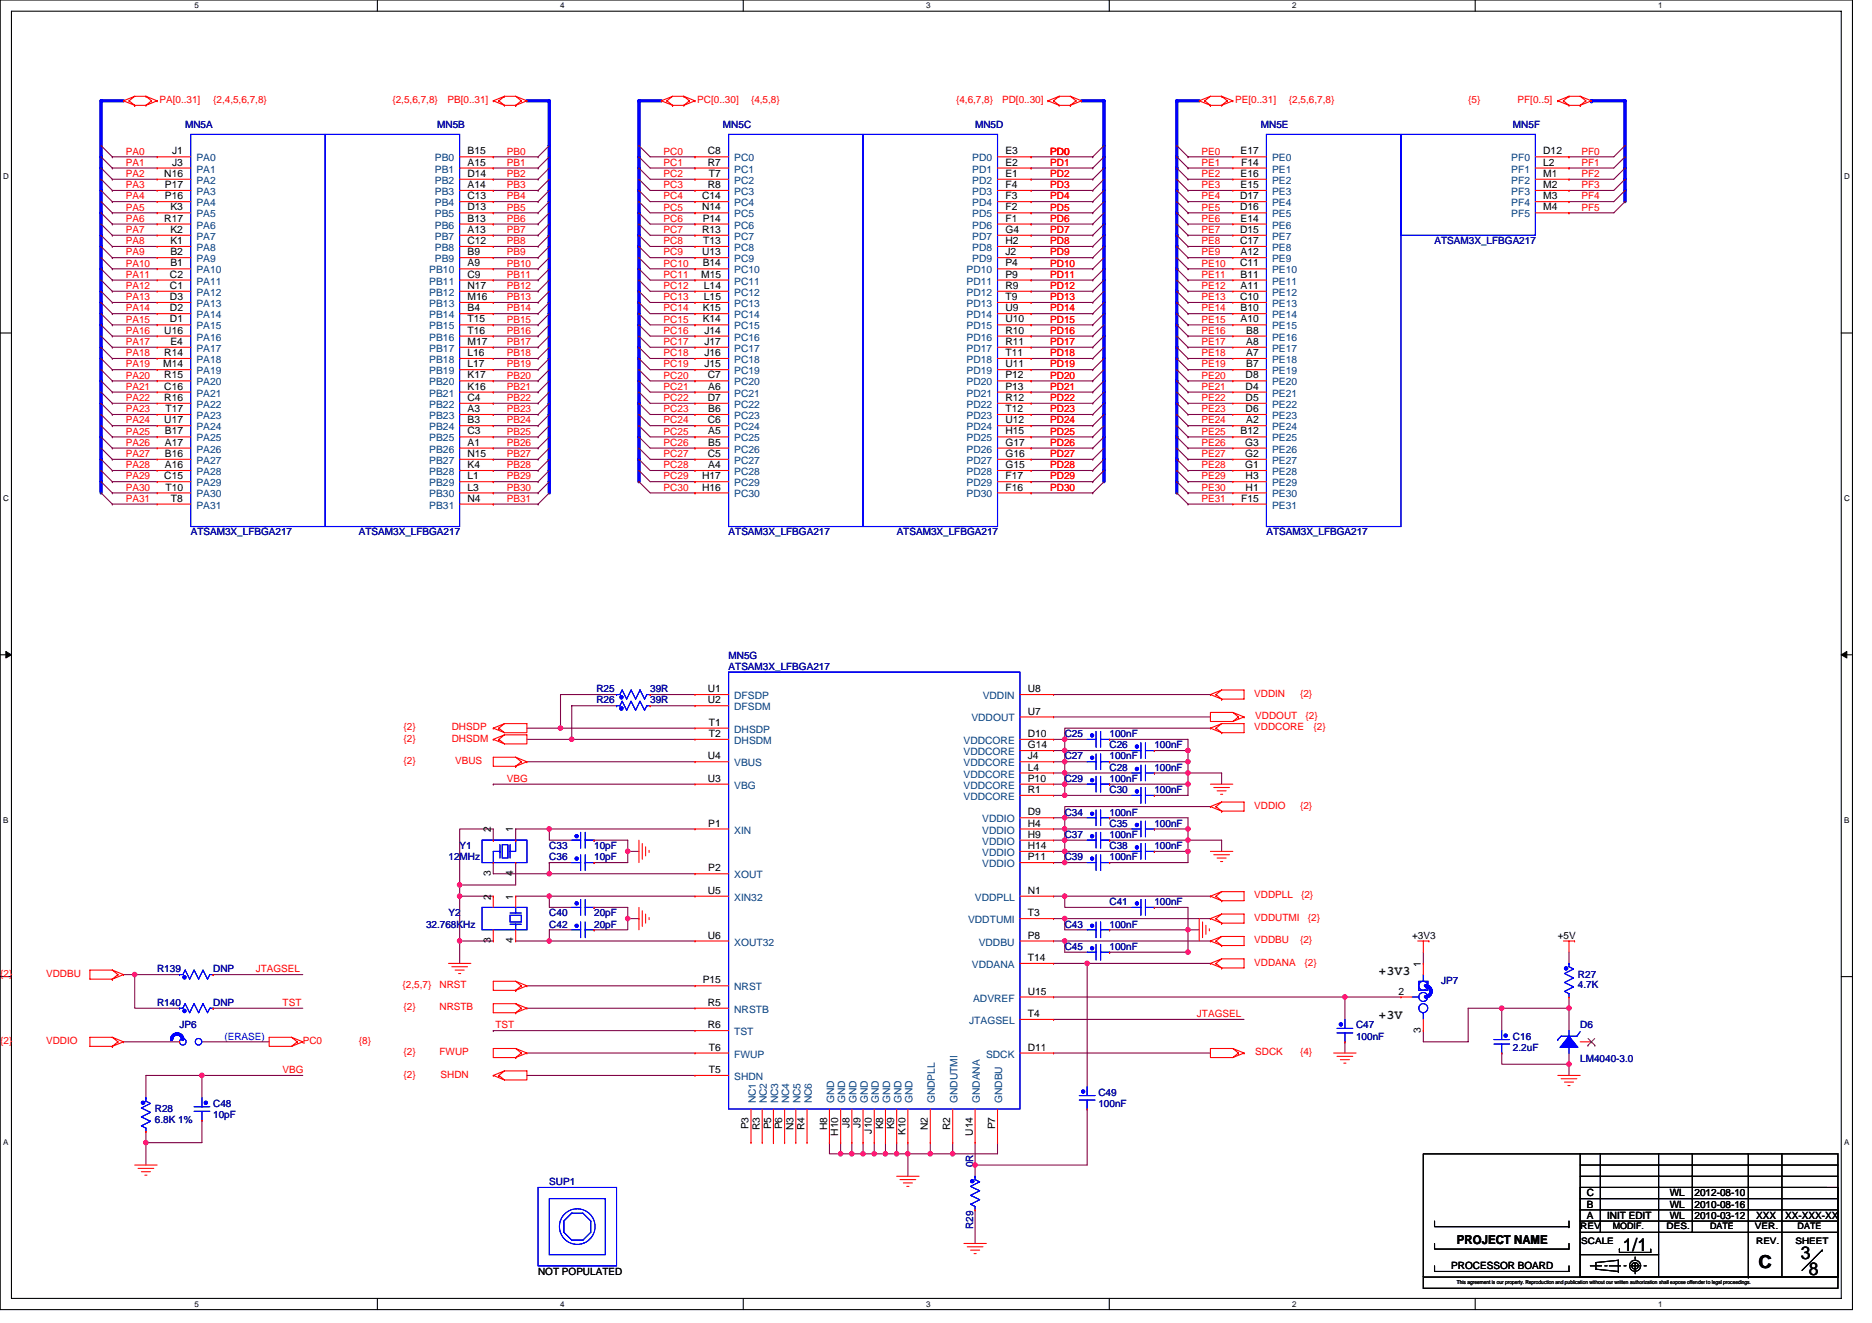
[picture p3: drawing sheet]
<svg xmlns="http://www.w3.org/2000/svg" width="297mm" height="210mm" viewBox="0 0 297 210" stroke-linecap="round" stroke-linejoin="round" font-family="sans-serif">
<defs><g id="words">
<g font-size="2.8">
<text x="257.5" y="198.5">1/1</text>
<text x="279" y="201.3">C</text>
<text x="285.8" y="199.9">3</text>
<text x="287" y="202.4">8</text>
</g>
<g font-size="2.1" fill="#004000">
<text x="218.7" y="154.7">+3V3</text>
<text x="218.7" y="161.8">+3V</text>
</g>
<text font-size="1.9" x="231.2" y="197.4">PROJECT NAME</text>
<g font-size="1.6" fill="#f00">
<text x="25.3" y="16.4">PA[0..31]</text>
<text x="33.8" y="16.4">{2,4,5,6,7,8}</text>
<text x="62.3" y="16.4">{2,5,6,7,8}</text>
<text x="71" y="16.4">PB[0..31]</text>
<text x="110.6" y="16.4">PC[0..30]</text>
<text x="119.2" y="16.4">{4,5,8}</text>
<text x="151.7" y="16.4">{4,6,7,8}</text>
<text x="159" y="16.4">PD[0..30]</text>
<text x="196" y="16.4">PE[0..31]</text>
<text x="204.5" y="16.4">{2,5,6,7,8}</text>
<text x="233" y="16.4">{5}</text>
<text x="240.8" y="16.4">PF[0..5]</text>
<text x="20" y="24.5">PA0</text>
<text x="20" y="26.3">PA1</text>
<text x="20" y="28.1">PA2</text>
<text x="20" y="29.9">PA3</text>
<text x="80.4" y="24.5">PB0</text>
<text x="80.4" y="26.3">PB1</text>
<text x="80.4" y="28.1">PB2</text>
<text x="80.4" y="29.9">PB3</text>
<text x="105.3" y="24.5">PC0</text>
<text x="105.3" y="26.3">PC1</text>
<text x="105.3" y="28.1">PC2</text>
<text x="105.3" y="29.9">PC3</text>
<text x="166.6" y="26.3">PD1</text>
<text x="166.6" y="28.1">PD2</text>
<text x="166.6" y="29.9">PD3</text>
<text x="166.6" y="24.5">PD0</text>
<text x="190.6" y="24.5">PE0</text>
<text x="190.6" y="26.3">PE1</text>
<text x="190.6" y="28.1">PE2</text>
<text x="190.6" y="29.9">PE3</text>
<text x="250.9" y="24.5">PF0</text>
<text x="250.9" y="28.1">PF2</text>
<text x="250.9" y="29.9">PF3</text>
<text x="250.9" y="26.3">PF1</text>
<text x="20" y="31.6">PA4</text>
<text x="20" y="33.4">PA5</text>
<text x="20" y="35.2">PA6</text>
<text x="80.4" y="31.6">PB4</text>
<text x="80.4" y="33.4">PB5</text>
<text x="80.4" y="35.2">PB6</text>
<text x="105.3" y="31.6">PC4</text>
<text x="105.3" y="33.4">PC5</text>
<text x="105.3" y="35.2">PC6</text>
<text x="166.6" y="33.4">PD5</text>
<text x="166.6" y="31.6">PD4</text>
<text x="166.6" y="35.2">PD6</text>
<text x="190.6" y="31.6">PE4</text>
<text x="190.6" y="33.4">PE5</text>
<text x="190.6" y="35.2">PE6</text>
<text x="250.9" y="31.6">PF4</text>
<text x="250.9" y="33.4">PF5</text>
<text x="20" y="37">PA7</text>
<text x="20" y="38.8">PA8</text>
<text x="20" y="40.5">PA9</text>
<text x="80.4" y="37">PB7</text>
<text x="80.4" y="38.8">PB8</text>
<text x="80.4" y="40.5">PB9</text>
<text x="105.3" y="37">PC7</text>
<text x="105.3" y="38.8">PC8</text>
<text x="105.3" y="40.5">PC9</text>
<text x="166.6" y="37">PD7</text>
<text x="166.6" y="40.5">PD9</text>
<text x="166.6" y="38.8">PD8</text>
<text x="190.6" y="37">PE7</text>
<text x="190.6" y="38.8">PE8</text>
<text x="190.6" y="40.5">PE9</text>
<text x="20" y="42.3">PA10</text>
<text x="20" y="44.1">PA11</text>
<text x="20" y="45.9">PA12</text>
<text x="20" y="47.6">PA13</text>
<text x="80.4" y="42.3">PB10</text>
<text x="80.4" y="44.1">PB11</text>
<text x="80.4" y="45.9">PB12</text>
<text x="80.4" y="47.6">PB13</text>
<text x="105.3" y="42.3">PC10</text>
<text x="105.3" y="44.1">PC11</text>
<text x="105.3" y="45.9">PC12</text>
<text x="105.3" y="47.6">PC13</text>
<text x="166.6" y="44.1">PD11</text>
<text x="166.6" y="42.3">PD10</text>
<text x="166.6" y="47.6">PD13</text>
<text x="166.6" y="45.9">PD12</text>
<text x="190.6" y="42.3">PE10</text>
<text x="190.6" y="44.1">PE11</text>
<text x="190.6" y="45.9">PE12</text>
<text x="190.6" y="47.6">PE13</text>
<text x="20" y="49.4">PA14</text>
<text x="20" y="51.2">PA15</text>
<text x="20" y="53">PA16</text>
<text x="80.4" y="49.4">PB14</text>
<text x="80.4" y="51.2">PB15</text>
<text x="80.4" y="53">PB16</text>
<text x="105.3" y="49.4">PC14</text>
<text x="105.3" y="51.2">PC15</text>
<text x="105.3" y="53">PC16</text>
<text x="166.6" y="51.2">PD15</text>
<text x="166.6" y="49.4">PD14</text>
<text x="166.6" y="53">PD16</text>
<text x="190.6" y="49.4">PE14</text>
<text x="190.6" y="51.2">PE15</text>
<text x="190.6" y="53">PE16</text>
<text x="20" y="54.8">PA17</text>
<text x="20" y="56.5">PA18</text>
<text x="20" y="58.3">PA19</text>
<text x="80.4" y="54.8">PB17</text>
<text x="80.4" y="56.5">PB18</text>
<text x="80.4" y="58.3">PB19</text>
<text x="105.3" y="54.8">PC17</text>
<text x="105.3" y="56.5">PC18</text>
<text x="105.3" y="58.3">PC19</text>
<text x="166.6" y="58.3">PD19</text>
<text x="166.6" y="56.5">PD18</text>
<text x="166.6" y="54.8">PD17</text>
<text x="190.6" y="54.8">PE17</text>
<text x="190.6" y="56.5">PE18</text>
<text x="190.6" y="58.3">PE19</text>
<text x="20" y="60.1">PA20</text>
<text x="20" y="61.9">PA21</text>
<text x="20" y="63.6">PA22</text>
<text x="20" y="65.4">PA23</text>
<text x="80.4" y="60.1">PB20</text>
<text x="80.4" y="61.9">PB21</text>
<text x="80.4" y="63.6">PB22</text>
<text x="80.4" y="65.4">PB23</text>
<text x="105.3" y="60.1">PC20</text>
<text x="105.3" y="61.9">PC21</text>
<text x="105.3" y="63.6">PC22</text>
<text x="105.3" y="65.4">PC23</text>
<text x="166.6" y="61.9">PD21</text>
<text x="166.6" y="63.6">PD22</text>
<text x="166.6" y="60.1">PD20</text>
<text x="166.6" y="65.4">PD23</text>
<text x="190.6" y="60.1">PE20</text>
<text x="190.6" y="61.9">PE21</text>
<text x="190.6" y="63.6">PE22</text>
<text x="190.6" y="65.4">PE23</text>
<text x="20" y="67.2">PA24</text>
<text x="20" y="69">PA25</text>
<text x="20" y="70.8">PA26</text>
<text x="80.4" y="67.2">PB24</text>
<text x="80.4" y="69">PB25</text>
<text x="80.4" y="70.8">PB26</text>
<text x="105.3" y="67.2">PC24</text>
<text x="105.3" y="69">PC25</text>
<text x="105.3" y="70.8">PC26</text>
<text x="166.6" y="67.2">PD24</text>
<text x="166.6" y="70.8">PD26</text>
<text x="166.6" y="69">PD25</text>
<text x="190.6" y="67.2">PE24</text>
<text x="190.6" y="69">PE25</text>
<text x="190.6" y="70.8">PE26</text>
<text x="20" y="72.5">PA27</text>
<text x="20" y="74.3">PA28</text>
<text x="20" y="76.1">PA29</text>
<text x="20" y="77.9">PA30</text>
<text x="80.4" y="72.5">PB27</text>
<text x="80.4" y="74.3">PB28</text>
<text x="80.4" y="76.1">PB29</text>
<text x="80.4" y="77.9">PB30</text>
<text x="105.3" y="72.5">PC27</text>
<text x="105.3" y="74.3">PC28</text>
<text x="105.3" y="76.1">PC29</text>
<text x="105.3" y="77.9">PC30</text>
<text x="166.6" y="74.3">PD28</text>
<text x="166.6" y="77.9">PD30</text>
<text x="166.6" y="72.5">PD27</text>
<text x="166.6" y="76.1">PD29</text>
<text x="190.6" y="72.5">PE27</text>
<text x="190.6" y="74.3">PE28</text>
<text x="190.6" y="76.1">PE29</text>
<text x="190.6" y="77.9">PE30</text>
<text x="20" y="79.7">PA31</text>
<text x="80.4" y="79.7">PB31</text>
<text x="190.6" y="79.7">PE31</text>
<text x="199" y="110.6">VDDIN</text>
<text x="206.3" y="110.6">{2}</text>
<text x="64" y="115.9">{2}</text>
<text x="64" y="117.7">{2}</text>
<text x="71.7" y="115.9">DHSDP</text>
<text x="71.7" y="117.7">DHSDM</text>
<text x="199" y="115.9">VDDCORE</text>
<text x="199.2" y="114.2">VDDOUT</text>
<text x="207.2" y="114.2">{2}</text>
<text x="208.4" y="115.9">{2}</text>
<text x="64" y="121.3">{2}</text>
<text x="72.2" y="121.3">VBUS</text>
<text x="80.4" y="124.1">VBG</text>
<text x="199" y="128.4">VDDIO</text>
<text x="206.3" y="128.4">{2}</text>
<text x="199" y="142.6">VDDPLL</text>
<text x="206.5" y="142.6">{2}</text>
<text x="199" y="146.2">VDDUTMI</text>
<text x="199" y="149.7">VDDBU</text>
<text x="206.3" y="149.7">{2}</text>
<text x="207.5" y="146.2">{2}</text>
<text x="0" y="155">{2}</text>
<text x="7.3" y="155">VDDBU</text>
<text x="40.6" y="154.3">JTAGSEL</text>
<text x="199" y="153.3">VDDANA</text>
<text x="207" y="153.3">{2}</text>
<text x="44.8" y="159.7">TST</text>
<text x="63.9" y="156.8">{2,5,7}</text>
<text x="64" y="160.4">{2}</text>
<text x="69.7" y="160.4">NRSTB</text>
<text x="69.7" y="156.8">NRST</text>
<text x="189.9" y="161.4">JTAGSEL</text>
<text x="0" y="165.7">{2}</text>
<text x="7.3" y="165.7">VDDIO</text>
<text x="48" y="165.7">PC0</text>
<text x="56.9" y="165.7">{8}</text>
<text x="64" y="167.5">{2}</text>
<text x="69.7" y="167.5">FWUP</text>
<text x="78.6" y="163.2">TST</text>
<text x="199.2" y="167.5">SDCK</text>
<text x="206.3" y="167.5">{4}</text>
<text x="44.8" y="170.3">VBG</text>
<text x="64" y="171">{2}</text>
<text x="69.9" y="171">SHDN</text>
</g>
<g font-size="1.6" fill="#000080">
<text x="29.4" y="20.3">MN5A</text>
<text x="69.4" y="20.3">MN5B</text>
<text x="114.7" y="20.3">MN5C</text>
<text x="154.7" y="20.3">MN5D</text>
<text x="200.1" y="20.3">MN5E</text>
<text x="240.1" y="20.3">MN5F</text>
<text x="227.6" y="38.8">ATSAM3X_LFBGA217</text>
<text x="30.3" y="85">ATSAM3X_LFBGA217</text>
<text x="56.9" y="85">ATSAM3X_LFBGA217</text>
<text x="115.6" y="85">ATSAM3X_LFBGA217</text>
<text x="142.3" y="85">ATSAM3X_LFBGA217</text>
<text x="201" y="85">ATSAM3X_LFBGA217</text>
<text x="115.6" y="104.5">MN5G</text>
<text x="115.6" y="106.3">ATSAM3X_LFBGA217</text>
<text x="94.6" y="109.9">R25</text>
<text x="94.6" y="111.7">R26</text>
<text x="103.2" y="109.9">39R</text>
<text x="103.2" y="111.7">39R</text>
<text x="168.9" y="117">C25</text>
<text x="176.1" y="117">100nF</text>
<text x="176.1" y="118.8">C26</text>
<text x="183.2" y="118.8">100nF</text>
<text x="168.9" y="124.1">C29</text>
<text x="168.9" y="120.5">C27</text>
<text x="176.1" y="124.1">100nF</text>
<text x="176.1" y="120.5">100nF</text>
<text x="176.1" y="122.3">C28</text>
<text x="176.1" y="125.9">C30</text>
<text x="183.2" y="122.3">100nF</text>
<text x="183.2" y="125.9">100nF</text>
<text x="168.9" y="129.4">C34</text>
<text x="176.1" y="129.4">100nF</text>
<text x="176.1" y="131.2">C35</text>
<text x="183.2" y="131.2">100nF</text>
<text x="71.2" y="136.5">12MHz</text>
<text x="72.9" y="134.8">Y1</text>
<text x="87.2" y="134.8">C33</text>
<text x="87.2" y="136.5">C36</text>
<text x="94.3" y="134.8">10pF</text>
<text x="94.3" y="136.5">10pF</text>
<text x="168.9" y="136.5">C39</text>
<text x="168.9" y="133">C37</text>
<text x="176.1" y="136.5">100nF</text>
<text x="176.1" y="133">100nF</text>
<text x="176.1" y="134.8">C38</text>
<text x="183.2" y="134.8">100nF</text>
<text x="176.1" y="143.7">C41</text>
<text x="183.2" y="143.7">100nF</text>
<text x="67.6" y="147.2">32.768KHz</text>
<text x="71.2" y="145.4">Y2</text>
<text x="87.2" y="145.4">C40</text>
<text x="87.2" y="147.2">C42</text>
<text x="94.3" y="145.4">20pF</text>
<text x="94.3" y="147.2">20pF</text>
<text x="168.9" y="147.2">C43</text>
<text x="176.1" y="147.2">100nF</text>
<text x="24.9" y="154.3">R139</text>
<text x="33.8" y="154.3">DNP</text>
<text x="168.9" y="150.8">C45</text>
<text x="176.1" y="150.8">100nF</text>
<text x="250.4" y="155.2">R27</text>
<text x="24.9" y="159.7">R140</text>
<text x="33.8" y="159.7">DNP</text>
<text x="228.7" y="156.1">JP7</text>
<text x="250.4" y="156.8">4.7K</text>
<text x="28.5" y="163.2">JP6</text>
<text x="215.2" y="163.2">C47</text>
<text x="215.2" y="165">100nF</text>
<text x="240.1" y="165">C16</text>
<text x="240.1" y="166.8">2.2uF</text>
<text x="250.7" y="163.2">D6</text>
<text x="174.3" y="173.9">C49</text>
<text x="250.7" y="168.6">LM4040-3.0</text>
<text x="24.6" y="176.6">R28</text>
<text x="24.6" y="178.2">6.8K 1%</text>
<text x="33.8" y="175.7">C48</text>
<text x="33.8" y="177.4">10pF</text>
<text x="174.3" y="175.7">100nF</text>
<text x="154.4" y="185.3" transform="rotate(-90 154.4 185.3)">0R</text>
<text x="87.2" y="188.1">SUP1</text>
<text x="154.4" y="195.1" transform="rotate(-90 154.4 195.1)">R29</text>
</g>
<g font-size="1.6">
<text x="26.1" y="28.1">N16</text>
<text x="26.2" y="29.8">P17</text>
<text x="27.3" y="24.5">J1</text>
<text x="27.3" y="26.3">J3</text>
<text x="74.2" y="24.5">B15</text>
<text x="74.2" y="26.3">A15</text>
<text x="74.2" y="28.1">D14</text>
<text x="74.2" y="29.8">A14</text>
<text x="112.3" y="29.8">R8</text>
<text x="112.3" y="24.5">C8</text>
<text x="112.3" y="26.3">R7</text>
<text x="112.5" y="28.1">T7</text>
<text x="159.5" y="29.8">F4</text>
<text x="159.5" y="28.1">E1</text>
<text x="159.5" y="26.3">E2</text>
<text x="159.5" y="24.5">E3</text>
<text x="196.8" y="24.5">E17</text>
<text x="196.8" y="28.1">E16</text>
<text x="196.8" y="29.8">E15</text>
<text x="197" y="26.3">F14</text>
<text x="244.9" y="26.3">L2</text>
<text x="244.9" y="28.1">M1</text>
<text x="244.9" y="29.8">M2</text>
<text x="244.9" y="24.5">D12</text>
<text x="26.1" y="35.2">R17</text>
<text x="26.2" y="31.6">P16</text>
<text x="27" y="33.4">K3</text>
<text x="74.2" y="31.6">C13</text>
<text x="74.2" y="33.4">D13</text>
<text x="74.2" y="35.2">B13</text>
<text x="111.4" y="33.4">N14</text>
<text x="111.4" y="31.6">C14</text>
<text x="111.5" y="35.2">P14</text>
<text x="159.5" y="35.2">F1</text>
<text x="159.5" y="33.4">F2</text>
<text x="159.5" y="31.6">F3</text>
<text x="196.8" y="31.6">D17</text>
<text x="196.8" y="33.4">D16</text>
<text x="196.8" y="35.2">E14</text>
<text x="244.9" y="31.6">M3</text>
<text x="244.9" y="33.4">M4</text>
<text x="27" y="40.5">B2</text>
<text x="27" y="37">K2</text>
<text x="27" y="38.7">K1</text>
<text x="74.2" y="37">A13</text>
<text x="74.2" y="38.7">C12</text>
<text x="74.2" y="40.5">B9</text>
<text x="111.4" y="37">R13</text>
<text x="111.4" y="40.5">U13</text>
<text x="111.6" y="38.7">T13</text>
<text x="159.5" y="40.5">J2</text>
<text x="159.5" y="38.7">H2</text>
<text x="159.5" y="37">G4</text>
<text x="196.8" y="37">D15</text>
<text x="196.8" y="38.7">C17</text>
<text x="196.8" y="40.5">A12</text>
<text x="27" y="44.1">C2</text>
<text x="27" y="45.8">C1</text>
<text x="27" y="47.6">D3</text>
<text x="27" y="42.3">B1</text>
<text x="74.2" y="45.8">N17</text>
<text x="74.2" y="47.6">M16</text>
<text x="74.2" y="42.3">A9</text>
<text x="74.2" y="44.1">C9</text>
<text x="111.2" y="44.1">M15</text>
<text x="111.5" y="42.3">B14</text>
<text x="111.7" y="45.8">L14</text>
<text x="111.7" y="47.6">L15</text>
<text x="159.5" y="42.3">P4</text>
<text x="159.5" y="44.1">P9</text>
<text x="159.5" y="45.8">R9</text>
<text x="159.5" y="47.6">T9</text>
<text x="196.8" y="42.3">C11</text>
<text x="196.8" y="47.6">C10</text>
<text x="196.8" y="44.1">B11</text>
<text x="196.8" y="45.8">A11</text>
<text x="26.1" y="53">U16</text>
<text x="27" y="49.4">D2</text>
<text x="27" y="51.2">D1</text>
<text x="74.2" y="53">T16</text>
<text x="74.2" y="51.2">T15</text>
<text x="74.2" y="49.4">B4</text>
<text x="111.5" y="49.4">K15</text>
<text x="111.5" y="51.2">K14</text>
<text x="111.8" y="53">J14</text>
<text x="159.5" y="49.4">U9</text>
<text x="159.5" y="51.2">U10</text>
<text x="159.5" y="53">R10</text>
<text x="196.8" y="49.4">B10</text>
<text x="196.8" y="51.2">A10</text>
<text x="197.7" y="53">B8</text>
<text x="25.9" y="58.3">M14</text>
<text x="26.1" y="56.5">R14</text>
<text x="27" y="54.7">E4</text>
<text x="74.2" y="54.7">M17</text>
<text x="74.2" y="56.5">L16</text>
<text x="74.2" y="58.3">L17</text>
<text x="111.8" y="54.7">J17</text>
<text x="111.8" y="56.5">J16</text>
<text x="111.8" y="58.3">J15</text>
<text x="159.5" y="54.7">R11</text>
<text x="159.5" y="56.5">T11</text>
<text x="159.5" y="58.3">U11</text>
<text x="197.7" y="54.7">A8</text>
<text x="197.7" y="56.5">A7</text>
<text x="197.7" y="58.3">B7</text>
<text x="26.1" y="60.1">R15</text>
<text x="26.1" y="63.6">R16</text>
<text x="26.1" y="61.8">C16</text>
<text x="26.2" y="65.4">T17</text>
<text x="74.2" y="60.1">K17</text>
<text x="74.2" y="61.8">K16</text>
<text x="74.2" y="63.6">C4</text>
<text x="74.2" y="65.4">A3</text>
<text x="112.3" y="60.1">C7</text>
<text x="112.3" y="63.6">D7</text>
<text x="112.4" y="61.8">A6</text>
<text x="112.4" y="65.4">B6</text>
<text x="159.5" y="60.1">P12</text>
<text x="159.5" y="61.8">P13</text>
<text x="159.5" y="63.6">R12</text>
<text x="159.5" y="65.4">T12</text>
<text x="197.7" y="65.4">D6</text>
<text x="197.7" y="63.6">D5</text>
<text x="197.7" y="61.8">D4</text>
<text x="197.7" y="60.1">D8</text>
<text x="26.1" y="67.2">U17</text>
<text x="26.2" y="69">B17</text>
<text x="26.2" y="70.7">A17</text>
<text x="74.2" y="70.7">A1</text>
<text x="74.2" y="67.2">B3</text>
<text x="74.2" y="69">C3</text>
<text x="112.3" y="67.2">C6</text>
<text x="112.4" y="69">A5</text>
<text x="112.4" y="70.7">B5</text>
<text x="159.5" y="67.2">U12</text>
<text x="159.5" y="69">H15</text>
<text x="159.5" y="70.7">G17</text>
<text x="196.8" y="69">B12</text>
<text x="197.6" y="70.7">G3</text>
<text x="197.7" y="67.2">A2</text>
<text x="26.1" y="76.1">C15</text>
<text x="26.2" y="72.5">B16</text>
<text x="26.2" y="74.3">A16</text>
<text x="26.2" y="77.9">T10</text>
<text x="74.2" y="74.3">K4</text>
<text x="74.2" y="76.1">L1</text>
<text x="74.2" y="77.9">L3</text>
<text x="74.2" y="72.5">N15</text>
<text x="111.4" y="76.1">H17</text>
<text x="111.4" y="77.9">H16</text>
<text x="112.3" y="72.5">C5</text>
<text x="112.4" y="74.3">A4</text>
<text x="159.5" y="72.5">G16</text>
<text x="159.5" y="74.3">G15</text>
<text x="159.5" y="76.1">F17</text>
<text x="159.5" y="77.9">F16</text>
<text x="197.6" y="74.3">G1</text>
<text x="197.6" y="72.5">G2</text>
<text x="197.7" y="77.9">H1</text>
<text x="197.7" y="76.1">H3</text>
<text x="27.1" y="79.6">T8</text>
<text x="74.2" y="79.6">N4</text>
<text x="197" y="79.6">F15</text>
<text x="112.3" y="109.9">U1</text>
<text x="112.3" y="111.6">U2</text>
<text x="163.1" y="109.9">U8</text>
<text x="163.1" y="113.4">U7</text>
<text x="112.5" y="117">T2</text>
<text x="112.5" y="115.2">T1</text>
<text x="163.1" y="117">D10</text>
<text x="163.1" y="118.7">G14</text>
<text x="112.3" y="124.1">U3</text>
<text x="112.3" y="120.5">U4</text>
<text x="163.1" y="120.5">J4</text>
<text x="163.1" y="122.3">L4</text>
<text x="163.1" y="124.1">P10</text>
<text x="163.1" y="125.9">R1</text>
<text x="112.4" y="131.2">P1</text>
<text x="163.1" y="129.4">D9</text>
<text x="163.1" y="131.2">H4</text>
<text x="77.9" y="132.1" transform="rotate(-90 77.9 132.1)">2</text>
<text x="81.4" y="132.1" transform="rotate(-90 81.4 132.1)">1</text>
<text x="163.1" y="133">H9</text>
<text x="163.1" y="134.7">H14</text>
<text x="163.1" y="136.5">P11</text>
<text x="77.9" y="142.8" transform="rotate(-90 77.9 142.8)">2</text>
<text x="77.9" y="139.1" transform="rotate(-90 77.9 139.1)">3</text>
<text x="81.4" y="142.8" transform="rotate(-90 81.4 142.8)">1</text>
<text x="81.4" y="139.1" transform="rotate(-90 81.4 139.1)">4</text>
<text x="112.3" y="141.9">U5</text>
<text x="112.4" y="138.3">P2</text>
<text x="163.1" y="141.9">N1</text>
<text x="77.9" y="149.7" transform="rotate(-90 77.9 149.7)">3</text>
<text x="81.4" y="149.7" transform="rotate(-90 81.4 149.7)">4</text>
<text x="112.3" y="149">U6</text>
<text x="163.1" y="145.4">T3</text>
<text x="163.1" y="149">P8</text>
<text x="224.1" y="149">+3V3</text>
<text x="247.2" y="149">+5V</text>
<text x="163.1" y="152.5">T14</text>
<text x="225.5" y="153.4" transform="rotate(-90 225.5 153.4)">1</text>
<text x="111.5" y="156.1">P15</text>
<text x="112.3" y="159.6">R5</text>
<text x="163.1" y="157.9">U15</text>
<text x="163.1" y="161.4">T4</text>
<text x="221.9" y="157.9">2</text>
<text x="112.3" y="163.2">R6</text>
<text x="112.5" y="166.8">T6</text>
<text x="163.1" y="166.8">D11</text>
<text x="225.5" y="164" transform="rotate(-90 225.5 164)">3</text>
<text x="112.5" y="170.3">T5</text>
<text x="118.8" y="179.3" transform="rotate(-90 118.8 179.3)">P3</text>
<text x="120.6" y="179.4" transform="rotate(-90 120.6 179.4)">R3</text>
<text x="122.3" y="179.3" transform="rotate(-90 122.3 179.3)">P5</text>
<text x="124.1" y="179.3" transform="rotate(-90 124.1 179.3)">P6</text>
<text x="125.9" y="179.4" transform="rotate(-90 125.9 179.4)">N3</text>
<text x="127.7" y="179.4" transform="rotate(-90 127.7 179.4)">R4</text>
<text x="131.2" y="179.4" transform="rotate(-90 131.2 179.4)">H8</text>
<text x="134.8" y="179" transform="rotate(-90 134.8 179)">J8</text>
<text x="136.6" y="179" transform="rotate(-90 136.6 179)">J9</text>
<text x="138.3" y="179.9" transform="rotate(-90 138.3 179.9)">J10</text>
<text x="140.1" y="179.3" transform="rotate(-90 140.1 179.3)">K8</text>
<text x="141.9" y="179.3" transform="rotate(-90 141.9 179.3)">K9</text>
<text x="147.2" y="179.4" transform="rotate(-90 147.2 179.4)">N2</text>
<text x="150.8" y="179.4" transform="rotate(-90 150.8 179.4)">R2</text>
<text x="157.9" y="179.3" transform="rotate(-90 157.9 179.3)">P7</text>
<text x="133" y="180.3" transform="rotate(-90 133 180.3)">H10</text>
<text x="143.7" y="180.2" transform="rotate(-90 143.7 180.2)">K10</text>
<text x="154.3" y="180.3" transform="rotate(-90 154.3 180.3)">U14</text>
<text x="251.8" y="191.7">B</text>
<text x="251.8" y="189.9">C</text>
<text x="265" y="191.7">WL</text>
<text x="265" y="189.9">WL</text>
<text x="268.9" y="191.7">2010-08-16</text>
<text x="268.9" y="189.9">2012-08-10</text>
<text x="251.8" y="193.4">A</text>
<text x="255" y="193.4">INIT EDIT</text>
<text x="265" y="193.4">WL</text>
<text x="268.9" y="193.4">2010-03-12</text>
<text x="278.7" y="193.4">XXX</text>
<text x="283.3" y="193.4">XX-XXX-XX</text>
<text x="85.4" y="202.3">NOT POPULATED</text>
<text x="230.3" y="201.4">PROCESSOR BOARD</text>
</g>
<g font-size="1.6" fill="#004080">
<text x="31.2" y="25.6">PA0</text>
<text x="31.2" y="27.4">PA1</text>
<text x="31.2" y="29.2">PA2</text>
<text x="69" y="25.6">PB0</text>
<text x="69" y="27.4">PB1</text>
<text x="69" y="29.2">PB2</text>
<text x="116.5" y="29.2">PC2</text>
<text x="116.5" y="25.6">PC0</text>
<text x="116.5" y="27.4">PC1</text>
<text x="154.3" y="29.2">PD2</text>
<text x="154.3" y="27.4">PD1</text>
<text x="154.3" y="25.6">PD0</text>
<text x="201.8" y="25.6">PE0</text>
<text x="201.8" y="27.4">PE1</text>
<text x="201.8" y="29.2">PE2</text>
<text x="239.8" y="27.4">PF1</text>
<text x="239.8" y="29.2">PF2</text>
<text x="239.8" y="25.6">PF0</text>
<text x="31.2" y="34.5">PA5</text>
<text x="31.2" y="30.9">PA3</text>
<text x="31.2" y="32.7">PA4</text>
<text x="69" y="30.9">PB3</text>
<text x="69" y="32.7">PB4</text>
<text x="69" y="34.5">PB5</text>
<text x="116.5" y="30.9">PC3</text>
<text x="116.5" y="34.5">PC5</text>
<text x="116.5" y="32.7">PC4</text>
<text x="154.3" y="34.5">PD5</text>
<text x="154.3" y="32.7">PD4</text>
<text x="154.3" y="30.9">PD3</text>
<text x="201.8" y="30.9">PE3</text>
<text x="201.8" y="32.7">PE4</text>
<text x="201.8" y="34.5">PE5</text>
<text x="239.8" y="30.9">PF3</text>
<text x="239.8" y="32.7">PF4</text>
<text x="239.8" y="34.5">PF5</text>
<text x="31.2" y="41.6">PA9</text>
<text x="31.2" y="38.1">PA7</text>
<text x="31.2" y="39.8">PA8</text>
<text x="31.2" y="36.3">PA6</text>
<text x="69" y="36.3">PB6</text>
<text x="69" y="38.1">PB7</text>
<text x="69" y="39.8">PB8</text>
<text x="69" y="41.6">PB9</text>
<text x="116.5" y="38.1">PC7</text>
<text x="116.5" y="39.8">PC8</text>
<text x="116.5" y="41.6">PC9</text>
<text x="116.5" y="36.3">PC6</text>
<text x="154.3" y="41.6">PD9</text>
<text x="154.3" y="39.8">PD8</text>
<text x="154.3" y="38.1">PD7</text>
<text x="154.3" y="36.3">PD6</text>
<text x="201.8" y="36.3">PE6</text>
<text x="201.8" y="38.1">PE7</text>
<text x="201.8" y="39.8">PE8</text>
<text x="201.8" y="41.6">PE9</text>
<text x="31.2" y="43.4">PA10</text>
<text x="31.2" y="45.2">PA11</text>
<text x="31.2" y="46.9">PA12</text>
<text x="68.1" y="46.9">PB12</text>
<text x="68.1" y="43.4">PB10</text>
<text x="68.1" y="45.2">PB11</text>
<text x="116.5" y="45.2">PC11</text>
<text x="116.5" y="46.9">PC12</text>
<text x="116.5" y="43.4">PC10</text>
<text x="153.4" y="43.4">PD10</text>
<text x="153.4" y="45.2">PD11</text>
<text x="153.4" y="46.9">PD12</text>
<text x="201.8" y="43.4">PE10</text>
<text x="201.8" y="45.2">PE11</text>
<text x="201.8" y="46.9">PE12</text>
<text x="31.2" y="48.7">PA13</text>
<text x="31.2" y="50.5">PA14</text>
<text x="31.2" y="52.3">PA15</text>
<text x="68.1" y="52.3">PB15</text>
<text x="68.1" y="48.7">PB13</text>
<text x="68.1" y="50.5">PB14</text>
<text x="116.5" y="48.7">PC13</text>
<text x="116.5" y="50.5">PC14</text>
<text x="116.5" y="52.3">PC15</text>
<text x="153.4" y="48.7">PD13</text>
<text x="153.4" y="50.5">PD14</text>
<text x="153.4" y="52.3">PD15</text>
<text x="201.8" y="48.7">PE13</text>
<text x="201.8" y="50.5">PE14</text>
<text x="201.8" y="52.3">PE15</text>
<text x="31.2" y="55.8">PA17</text>
<text x="31.2" y="54.1">PA16</text>
<text x="31.2" y="57.6">PA18</text>
<text x="31.2" y="59.4">PA19</text>
<text x="68.1" y="54.1">PB16</text>
<text x="68.1" y="55.8">PB17</text>
<text x="68.1" y="57.6">PB18</text>
<text x="68.1" y="59.4">PB19</text>
<text x="116.5" y="54.1">PC16</text>
<text x="116.5" y="55.8">PC17</text>
<text x="116.5" y="57.6">PC18</text>
<text x="116.5" y="59.4">PC19</text>
<text x="153.4" y="54.1">PD16</text>
<text x="153.4" y="55.8">PD17</text>
<text x="153.4" y="57.6">PD18</text>
<text x="153.4" y="59.4">PD19</text>
<text x="201.8" y="54.1">PE16</text>
<text x="201.8" y="55.8">PE17</text>
<text x="201.8" y="57.6">PE18</text>
<text x="201.8" y="59.4">PE19</text>
<text x="31.2" y="61.2">PA20</text>
<text x="31.2" y="64.7">PA22</text>
<text x="31.2" y="62.9">PA21</text>
<text x="68.1" y="61.2">PB20</text>
<text x="68.1" y="62.9">PB21</text>
<text x="68.1" y="64.7">PB22</text>
<text x="116.5" y="61.2">PC20</text>
<text x="116.5" y="62.9">PC21</text>
<text x="116.5" y="64.7">PC22</text>
<text x="153.4" y="61.2">PD20</text>
<text x="153.4" y="62.9">PD21</text>
<text x="153.4" y="64.7">PD22</text>
<text x="201.8" y="64.7">PE22</text>
<text x="201.8" y="62.9">PE21</text>
<text x="201.8" y="61.2">PE20</text>
<text x="31.2" y="66.5">PA23</text>
<text x="31.2" y="68.3">PA24</text>
<text x="31.2" y="70.1">PA25</text>
<text x="31.2" y="71.8">PA26</text>
<text x="68.1" y="71.8">PB26</text>
<text x="68.1" y="66.5">PB23</text>
<text x="68.1" y="68.3">PB24</text>
<text x="68.1" y="70.1">PB25</text>
<text x="116.5" y="66.5">PC23</text>
<text x="116.5" y="68.3">PC24</text>
<text x="116.5" y="70.1">PC25</text>
<text x="116.5" y="71.8">PC26</text>
<text x="153.4" y="66.5">PD23</text>
<text x="153.4" y="68.3">PD24</text>
<text x="153.4" y="70.1">PD25</text>
<text x="153.4" y="71.8">PD26</text>
<text x="201.8" y="71.8">PE26</text>
<text x="201.8" y="68.3">PE24</text>
<text x="201.8" y="66.5">PE23</text>
<text x="201.8" y="70.1">PE25</text>
<text x="31.2" y="73.6">PA27</text>
<text x="31.2" y="75.4">PA28</text>
<text x="31.2" y="77.2">PA29</text>
<text x="68.1" y="75.4">PB28</text>
<text x="68.1" y="77.2">PB29</text>
<text x="68.1" y="73.6">PB27</text>
<text x="116.5" y="77.2">PC29</text>
<text x="116.5" y="73.6">PC27</text>
<text x="116.5" y="75.4">PC28</text>
<text x="153.4" y="73.6">PD27</text>
<text x="153.4" y="75.4">PD28</text>
<text x="153.4" y="77.2">PD29</text>
<text x="201.8" y="77.2">PE29</text>
<text x="201.8" y="75.4">PE28</text>
<text x="201.8" y="73.6">PE27</text>
<text x="31.2" y="79">PA30</text>
<text x="31.2" y="80.7">PA31</text>
<text x="68.1" y="79">PB30</text>
<text x="68.1" y="80.7">PB31</text>
<text x="116.5" y="79">PC30</text>
<text x="153.4" y="79">PD30</text>
<text x="201.8" y="79">PE30</text>
<text x="201.8" y="80.7">PE31</text>
<text x="116.5" y="111">DFSDP</text>
<text x="116.5" y="112.7">DFSDM</text>
<text x="155.9" y="111">VDDIN</text>
<text x="116.5" y="118.1">DHSDM</text>
<text x="116.5" y="116.3">DHSDP</text>
<text x="152.9" y="118.1">VDDCORE</text>
<text x="152.9" y="119.8">VDDCORE</text>
<text x="154.1" y="114.5">VDDOUT</text>
<text x="116.5" y="125.2">VBG</text>
<text x="116.5" y="121.6">VBUS</text>
<text x="152.9" y="121.6">VDDCORE</text>
<text x="152.9" y="123.4">VDDCORE</text>
<text x="152.9" y="125.2">VDDCORE</text>
<text x="152.9" y="127">VDDCORE</text>
<text x="155.8" y="130.5">VDDIO</text>
<text x="116.5" y="132.3">XIN</text>
<text x="155.8" y="132.3">VDDIO</text>
<text x="155.8" y="134.1">VDDIO</text>
<text x="155.8" y="135.8">VDDIO</text>
<text x="155.8" y="137.6">VDDIO</text>
<text x="116.5" y="139.4">XOUT</text>
<text x="116.5" y="143">XIN32</text>
<text x="154.7" y="143">VDDPLL</text>
<text x="153.6" y="146.5">VDDTUMI</text>
<text x="116.5" y="150.1">XOUT32</text>
<text x="154.2" y="153.6">VDDANA</text>
<text x="155.3" y="150.1">VDDBU</text>
<text x="116.5" y="160.7">NRSTB</text>
<text x="116.5" y="157.2">NRST</text>
<text x="154.4" y="159">ADVREF</text>
<text x="116.5" y="167.9">FWUP</text>
<text x="116.5" y="164.3">TST</text>
<text x="153.8" y="162.5">JTAGSEL</text>
<text x="156.5" y="167.9">SDCK</text>
<text x="116.5" y="171.4">SHDN</text>
<text x="119.9" y="175.1" transform="rotate(-90 119.9 175.1)">NC1</text>
<text x="121.7" y="175.1" transform="rotate(-90 121.7 175.1)">NC2</text>
<text x="123.5" y="175.1" transform="rotate(-90 123.5 175.1)">NC3</text>
<text x="125.2" y="175.1" transform="rotate(-90 125.2 175.1)">NC4</text>
<text x="127" y="175.1" transform="rotate(-90 127 175.1)">NC5</text>
<text x="128.8" y="175.1" transform="rotate(-90 128.8 175.1)">NC6</text>
<text x="132.4" y="175.1" transform="rotate(-90 132.4 175.1)">GND</text>
<text x="134.1" y="175.1" transform="rotate(-90 134.1 175.1)">GND</text>
<text x="135.9" y="175.1" transform="rotate(-90 135.9 175.1)">GND</text>
<text x="137.7" y="175.1" transform="rotate(-90 137.7 175.1)">GND</text>
<text x="139.5" y="175.1" transform="rotate(-90 139.5 175.1)">GND</text>
<text x="141.2" y="175.1" transform="rotate(-90 141.2 175.1)">GND</text>
<text x="143" y="175.1" transform="rotate(-90 143 175.1)">GND</text>
<text x="144.8" y="175.1" transform="rotate(-90 144.8 175.1)">GND</text>
<text x="148.4" y="175.1" transform="rotate(-90 148.4 175.1)">GNDPLL</text>
<text x="151.9" y="175.1" transform="rotate(-90 151.9 175.1)">GNDUTMI</text>
<text x="155.5" y="175.1" transform="rotate(-90 155.5 175.1)">GNDANA</text>
<text x="159" y="175.1" transform="rotate(-90 159 175.1)">GNDBU</text>
</g>
<text font-size="1.6" fill="#00f" x="35.6" y="165">(ERASE)</text>
<g font-size="1.4">
<text x="250.7" y="195.1">REV</text>
<text x="250.9" y="197.4">SCALE</text>
<text x="255.9" y="195.1">MODIF.</text>
<text x="264.4" y="195.1">DES.</text>
<text x="271.4" y="195.1">DATE</text>
<text x="278.5" y="195.1">VER.</text>
<text x="278.7" y="197.4">REV.</text>
<text x="284.9" y="197.4">SHEET</text>
<text x="285.2" y="195.1">DATE</text>
</g>
<g font-size="1.3">
<text x="30.8" y="1.3">5</text>
<text x="88.9" y="1.3">4</text>
<text x="147" y="1.3">3</text>
<text x="205" y="1.3">2</text>
<text x="263.1" y="1.3">1</text>
<text x=".5" y="28.4">D</text>
<text x="292.6" y="28.4">D</text>
<text x=".5" y="79.5">C</text>
<text x="292.6" y="79.5">C</text>
<text x=".5" y="130.6">B</text>
<text x="292.6" y="130.6">B</text>
<text x=".5" y="181.7">A</text>
<text x="292.6" y="181.7">A</text>
<text x="30.8" y="207.4">5</text>
<text x="88.9" y="207.4">4</text>
<text x="147" y="207.4">3</text>
<text x="205" y="207.4">2</text>
<text x="263.1" y="207.4">1</text>
</g>
<text font-size=".9" x="231.2" y="203.9">This agreement is our property. Reproduction and publication without our written authorization shall expose offender to legal proceedings.</text>
</g></defs>
<path d="M0 0h293.9v207.9h-293.9zM1.8 1.8h290.4v204.3h-290.4z" fill="none" stroke="#000" stroke-width=".17"/>
<g fill="#fff">
<path d="M30.8 .2h.7v1.4h-.7z"/>
<path d="M30.8 206.3h.7v1.4h-.7z"/>
</g>
<path d="M59.9 0v1.8M59.9 206.1v1.8" fill="none" stroke="#000" stroke-width=".17"/>
<g fill="#fff">
<path d="M88.9 .2h.7v1.4h-.7z"/>
<path d="M88.9 206.3h.7v1.4h-.7z"/>
</g>
<path d="M117.9 0v1.8M117.9 206.1v1.8" fill="none" stroke="#000" stroke-width=".17"/>
<g fill="#fff">
<path d="M147 .2h.7v1.4h-.7z"/>
<path d="M147 206.3h.7v1.4h-.7z"/>
</g>
<path d="M176 0v1.8M176 206.1v1.8" fill="none" stroke="#000" stroke-width=".17"/>
<g fill="#fff">
<path d="M205 .2h.7v1.4h-.7z"/>
<path d="M205 206.3h.7v1.4h-.7z"/>
</g>
<path d="M234.1 0v1.8M234.1 206.1v1.8" fill="none" stroke="#000" stroke-width=".17"/>
<g fill="#fff">
<path d="M263.1 .2h.7v1.4h-.7z"/>
<path d="M263.1 206.3h.7v1.4h-.7z"/>
<path d="M.5 27.3h.9v1.4h-.9z"/>
<path d="M292.6 27.3h.9v1.4h-.9z"/>
<path d="M.5 78.4h.9v1.4h-.9z"/>
<path d="M292.6 78.4h.9v1.4h-.9z"/>
</g>
<path d="M0 52.9h1.8M292.2 52.9h1.7" fill="none" stroke="#000" stroke-width=".17"/>
<g fill="#fff">
<path d="M.5 129.5h.8v1.4h-.8z"/>
<path d="M292.6 129.5h.9v1.4h-.9z"/>
</g>
<path d="M0 103.9h1.8M292.2 103.9h1.7" fill="none" stroke="#000" stroke-width=".17"/>
<path d="M.9 103.4l.9 .5-.9 .5zM292.2 103.9l.8-.5v1z" fill="#000" stroke="#000" stroke-width=".16"/>
<g fill="#fff">
<path d="M.5 180.5h.8v1.4h-.8z"/>
<path d="M292.6 180.5h.9v1.4h-.9z"/>
</g>
<g fill="none" stroke="#000" stroke-width=".17">
<path d="M0 155h1.8M292.2 155h1.7M227.6 197.4v.8h21.4v-.8M227.6 193.8v.9h21.4M249 194.7h.1M249 193.8v.9M250.7 184.9h40.9M250.7 192h40.8M250.7 190.2h40.8M250.7 188.5h39.2M250.7 186.7h40.9M250.7 195.6h40.9"/>
<path d="M250.7 199.1h12.5M250.7 183.1h-24.9v19.6M250.7 193.8h40.9M250.7 183.1h40.9v19.6h-40.9zM250.7 188.5h40.9v14.2h-40.9zM253.9 183.1v12.5M257 198.2v.6h4.9v-.6M257 198.2h.1M259.5 199.5v.4M263.2 183.1v19.6M268.5 183.1v12.5M277.4 183.1v19.6"/>
<path d="M282.7 183.1v19.6M289.1 198.4h.1M289.1 198.4l-3.2 3.2M291.6 193.8h.1M225.8 202.7h65.8v1.8h-65.8zM227.6 200.9v.9h21.4v-.9M252.3 200.9h1.8M254.7 200.9h.3M255.4 200.9h1.7M256.8 200h.1M256.8 201.8h.1M256.8 200l-3.6 .4v1l3.6 .4"/>
<path d="M256.8 200v1.8M257.7 200.9h.3M258.6 200.9h1.7M259.5 200.4h.1M259.5 200.4v1.8M260.9 200.9h.3M277.4 202.7h.1"/>
<circle cx="259.4" cy="200.9" r=".52"/>
<circle cx="259.4" cy="200.9" r=".88"/>
</g>
<g fill="none" stroke="#800040" stroke-width=".17">
<path d="M16 23.1h.1M16 24.9h.1M16 26.7h.1M16 28.4h.1M16 30.2h.1M16 32h.1M16 33.8h.1M16 35.6h.1M16 37.3h.1M16 39.1h.1M16 23.1l1.8 1.8M16 24.9l1.8 1.8"/>
<path d="M16 26.7l1.8 1.7M16 28.4l1.8 1.8M16 30.2l1.8 1.8M16 32l1.8 1.8M16 33.8l1.8 1.8M16 35.6l1.8 1.7M16 37.3l1.8 1.8M16 39.1l1.8 1.8M17.8 24.9h.1M17.8 26.7h.1M17.8 28.4h.1M17.8 30.2h.1"/>
<path d="M17.8 32h.1M17.8 33.8h.1M17.8 35.6h.1M17.8 37.3h.1M17.8 39.1h.1M17.8 24.9h7.1M17.8 26.7h7.1M17.8 28.4h7.1M17.8 30.2h7.1M17.8 32h7.1M17.8 33.8h7.1M17.8 35.6h7.1"/>
<path d="M17.8 37.3h7.1M17.8 39.1h7.1M78.3 24.9h.1M78.3 26.7h.1M78.3 28.4h.1M78.3 30.2h.1M78.3 32h.1M78.3 33.8h.1M78.3 35.6h.1M78.3 37.3h.1M78.3 39.1h.1M78.3 24.9h7.1"/>
<path d="M78.3 26.7h7.1M78.3 28.4h7.1M78.3 30.2h7.1M78.3 32h7.1M78.3 33.8h7.1M78.3 35.6h7.1M78.3 37.3h7.1M78.3 39.1h7.1M85.4 24.9h.1M85.4 26.7h.1M85.4 28.4h.1M85.4 30.2h.1"/>
<path d="M85.4 32h.1M85.4 33.8h.1M85.4 35.6h.1M85.4 37.3h.1M85.4 39.1h.1M87.2 23.1l-1.8 1.8M87.2 24.9l-1.8 1.8M87.2 26.7l-1.8 1.7M87.2 28.4l-1.8 1.8M87.2 30.2l-1.8 1.8M87.2 32l-1.8 1.8M87.2 33.8l-1.8 1.8"/>
<path d="M87.2 35.6l-1.8 1.7M87.2 39.1l-1.8 1.8M87.2 37.3l-1.8 1.8M101.4 23.1h.1M101.4 24.9h.1M101.4 26.7h.1M101.4 28.4h.1M101.4 30.2h.1M101.4 32h.1M101.4 33.8h.1M101.4 35.6h.1M101.4 37.3h.1"/>
<path d="M101.4 39.1h.1M101.4 23.1l1.8 1.8h7.1M101.4 24.9l1.8 1.8h7.1M101.4 26.7l1.8 1.7h7.1M101.4 28.4l1.8 1.8h7.1M101.4 30.2l1.8 1.8h7.1M101.4 32l1.8 1.8h7.1M101.4 33.8l1.8 1.8h7.1M101.4 35.6l1.8 1.7h7.1M101.4 37.3l1.8 1.8h7.1M101.4 39.1l1.8 1.8h7.1M110.3 24.9h.1"/>
<path d="M110.3 26.7h.1M110.3 28.4h.1M110.3 30.2h.1M110.3 32h.1M110.3 33.8h.1M110.3 35.6h.1M110.3 37.3h.1M110.3 39.1h.1M163.6 37.3h.1M163.6 26.7h.1M163.6 28.4h.1M163.6 33.8h.1"/>
<path d="M163.6 39.1h.1M163.6 32h.1M163.6 35.6h.1M163.6 30.2h.1M163.6 24.9h.1M163.6 24.9h9.8M163.6 26.7h9.8M163.6 28.4h9.8M163.6 30.2h9.8M163.6 32h9.8M163.6 33.8h9.8M163.6 35.6h9.8"/>
<path d="M163.6 37.3h9.8M163.6 39.1h9.8M173.4 39.1h.1M173.4 24.9h.1M173.4 26.7h.1M173.4 28.4h.1M173.4 30.2h.1M173.4 32h.1M173.4 33.8h.1M173.4 35.6h.1M173.4 37.3h.1M175.2 37.3l-1.8 1.8"/>
<path d="M175.2 23.1l-1.8 1.8M175.2 24.9l-1.8 1.8M175.2 26.7l-1.8 1.7M175.2 28.4l-1.8 1.8M175.2 30.2l-1.8 1.8M175.2 32l-1.8 1.8M175.2 33.8l-1.8 1.8M175.2 35.6l-1.8 1.7M175.2 39.1l-1.8 1.8M186.7 23.1h.1M186.7 24.9h.1M186.7 26.7h.1"/>
<path d="M186.7 28.4h.1M186.7 30.2h.1M186.7 32h.1M186.7 33.8h.1M186.7 35.6h.1M186.7 37.3h.1M186.7 39.1h.1M186.7 23.1l1.8 1.8M186.7 24.9l1.8 1.8M186.7 26.7l1.8 1.7M186.7 28.4l1.8 1.8M186.7 30.2l1.8 1.8"/>
<path d="M186.7 32l1.8 1.8M186.7 33.8l1.8 1.8M186.7 35.6l1.8 1.7M186.7 37.3l1.8 1.8M186.7 39.1l1.8 1.8M188.5 24.9h.1M188.5 26.7h.1M188.5 28.4h.1M188.5 30.2h.1M188.5 32h.1M188.5 33.8h.1M188.5 35.6h.1"/>
<path d="M188.5 37.3h.1M188.5 39.1h.1M188.5 24.9h7.1M188.5 26.7h7.1M188.5 28.4h7.1M188.5 30.2h7.1M188.5 32h7.1M188.5 33.8h7.1M188.5 35.6h7.1M188.5 37.3h7.1M188.5 39.1h7.1M249 24.9h.1"/>
<path d="M249 28.4h.1M249 30.2h.1M249 26.7h.1M249 32h.1M249 33.8h.1M257.8 23.1h.1M257.8 24.9h.1M257.8 26.7h.1M257.8 28.4h.1M257.8 30.2h.1M257.8 32h.1M257.8 23.1l-1.7 1.8h-7.1"/>
<path d="M257.8 24.9l-1.7 1.8h-7.1M257.8 26.7l-1.7 1.7h-7.1M257.8 28.4l-1.7 1.8h-7.1M257.8 30.2l-1.7 1.8h-7.1M257.8 32l-1.7 1.8h-7.1M16 40.9h.1M16 42.7h.1M16 44.4h.1M16 46.2h.1M16 48h.1M16 49.8h.1M16 51.6h.1"/>
<path d="M16 53.3h.1M16 55.1h.1M16 56.9h.1M16 58.7h.1M16 40.9l1.8 1.8M16 42.7l1.8 1.7M16 44.4l1.8 1.8M16 46.2l1.8 1.8M16 48l1.8 1.8M16 49.8l1.8 1.8M16 51.6l1.8 1.7M16 53.3l1.8 1.8"/>
<path d="M16 55.1l1.8 1.8M16 56.9l1.8 1.8M16 58.7l1.8 1.8M17.8 40.9h.1M17.8 42.7h.1M17.8 44.4h.1M17.8 46.2h.1M17.8 48h.1M17.8 49.8h.1M17.8 51.6h.1M17.8 53.3h.1M17.8 55.1h.1"/>
<path d="M17.8 56.9h.1M17.8 58.7h.1M17.8 40.9h7.1M17.8 42.7h7.1M17.8 44.4h7.1M17.8 46.2h7.1M17.8 48h7.1M17.8 49.8h7.1M17.8 51.6h7.1M17.8 53.3h7.1M17.8 55.1h7.1M17.8 56.9h7.1"/>
<path d="M17.8 58.7h7.1M78.3 40.9h.1M78.3 42.7h.1M78.3 44.4h.1M78.3 46.2h.1M78.3 48h.1M78.3 49.8h.1M78.3 51.6h.1M78.3 53.3h.1M78.3 55.1h.1M78.3 56.9h.1M78.3 58.7h.1"/>
<path d="M78.3 40.9h7.1M78.3 42.7h7.1M78.3 44.4h7.1M78.3 46.2h7.1M78.3 48h7.1M78.3 49.8h7.1M78.3 51.6h7.1M78.3 53.3h7.1M78.3 55.1h7.1M78.3 56.9h7.1M78.3 58.7h7.1M85.4 40.9h.1"/>
<path d="M85.4 42.7h.1M85.4 44.4h.1M85.4 46.2h.1M85.4 49.8h.1M85.4 51.6h.1M85.4 53.3h.1M85.4 55.1h.1M85.4 56.9h.1M85.4 58.7h.1M85.4 48h.1M87.2 40.9l-1.8 1.8M87.2 42.7l-1.8 1.7"/>
<path d="M87.2 44.4l-1.8 1.8M87.2 48l-1.8 1.8M87.2 49.8l-1.8 1.8M87.2 51.6l-1.8 1.7M87.2 53.3l-1.8 1.8M87.2 55.1l-1.8 1.8M87.2 56.9l-1.8 1.8M87.2 58.7l-1.8 1.8M87.2 46.2l-1.8 1.8M101.4 49.8h.1M101.4 51.6h.1M101.4 53.3h.1"/>
<path d="M101.4 55.1h.1M101.4 56.9h.1M101.4 58.7h.1M101.4 40.9h.1M101.4 42.7h.1M101.4 44.4h.1M101.4 46.2h.1M101.4 48h.1M101.4 40.9l1.8 1.8h7.1M101.4 42.7l1.8 1.7h7.1M101.4 44.4l1.8 1.8h7.1M101.4 46.2l1.8 1.8h7.1"/>
<path d="M101.4 48l1.8 1.8h7.1M101.4 49.8l1.8 1.8h7.1M101.4 51.6l1.8 1.7h7.1M101.4 53.3l1.8 1.8h7.1M101.4 55.1l1.8 1.8h7.1M101.4 56.9l1.8 1.8h7.1M101.4 58.7l1.8 1.8h7.1M110.3 40.9h.1M110.3 42.7h.1M110.3 44.4h.1M110.3 46.2h.1M110.3 48h.1"/>
<path d="M110.3 49.8h.1M110.3 51.6h.1M110.3 53.3h.1M110.3 55.1h.1M110.3 56.9h.1M110.3 58.7h.1M163.6 44.4h.1M163.6 51.6h.1M163.6 49.8h.1M163.6 58.7h.1M163.6 42.7h.1M163.6 48h.1"/>
<path d="M163.6 56.9h.1M163.6 40.9h.1M163.6 53.3h.1M163.6 46.2h.1M163.6 55.1h.1M163.6 40.9h9.8M163.6 42.7h9.8M163.6 44.4h9.8M163.6 46.2h9.8M163.6 48h9.8M163.6 49.8h9.8M163.6 51.6h9.8"/>
<path d="M163.6 53.3h9.8M163.6 55.1h9.8M163.6 56.9h9.8M163.6 58.7h9.8M173.4 56.9h.1M173.4 58.7h.1M173.4 48h.1M173.4 40.9h.1M173.4 42.7h.1M173.4 44.4h.1M173.4 46.2h.1M173.4 49.8h.1"/>
<path d="M173.4 51.6h.1M173.4 53.3h.1M173.4 55.1h.1M175.2 55.1l-1.8 1.8M175.2 56.9l-1.8 1.8M175.2 58.7l-1.8 1.8M175.2 46.2l-1.8 1.8M175.2 40.9l-1.8 1.8M175.2 42.7l-1.8 1.7M175.2 44.4l-1.8 1.8M175.2 48l-1.8 1.8M175.2 49.8l-1.8 1.8"/>
<path d="M175.2 51.6l-1.8 1.7M175.2 53.3l-1.8 1.8M186.7 49.8h.1M186.7 51.6h.1M186.7 53.3h.1M186.7 55.1h.1M186.7 56.9h.1M186.7 58.7h.1M186.7 40.9h.1M186.7 42.7h.1M186.7 44.4h.1M186.7 46.2h.1"/>
<path d="M186.7 48h.1M186.7 49.8l1.8 1.8M186.7 51.6l1.8 1.7M186.7 53.3l1.8 1.8M186.7 55.1l1.8 1.8M186.7 56.9l1.8 1.8M186.7 58.7l1.8 1.8M186.7 40.9l1.8 1.8M186.7 42.7l1.8 1.7M186.7 44.4l1.8 1.8M186.7 46.2l1.8 1.8M186.7 48l1.8 1.8"/>
<path d="M188.5 40.9h.1M188.5 42.7h.1M188.5 44.4h.1M188.5 46.2h.1M188.5 48h.1M188.5 49.8h.1M188.5 51.6h.1M188.5 53.3h.1M188.5 55.1h.1M188.5 56.9h.1M188.5 58.7h.1M188.5 40.9h7.1"/>
<path d="M188.5 42.7h7.1M188.5 44.4h7.1M188.5 46.2h7.1M188.5 48h7.1M188.5 49.8h7.1M188.5 51.6h7.1M188.5 53.3h7.1M188.5 55.1h7.1M188.5 56.9h7.1M188.5 58.7h7.1M16 60.5h.1M16 62.2h.1"/>
<path d="M16 64h.1M16 65.8h.1M16 67.6h.1M16 69.3h.1M16 71.1h.1M16 72.9h.1M16 74.7h.1M16 76.5h.1M16 78.2h.1M16 60.5l1.8 1.7M16 62.2l1.8 1.8M16 64l1.8 1.8"/>
<path d="M16 65.8l1.8 1.8M16 67.6l1.8 1.7M16 69.3l1.8 1.8M16 71.1l1.8 1.8M16 72.9l1.8 1.8M16 74.7l1.8 1.8M16 76.5l1.8 1.7M16 78.2l1.8 1.8M17.8 60.5h.1M17.8 62.2h.1M17.8 64h.1M17.8 65.8h.1"/>
<path d="M17.8 67.6h.1M17.8 69.3h.1M17.8 71.1h.1M17.8 72.9h.1M17.8 74.7h.1M17.8 76.5h.1M17.8 78.2h.1M17.8 60.5h7.1M17.8 62.2h7.1M17.8 64h7.1M17.8 65.8h7.1M17.8 67.6h7.1"/>
<path d="M17.8 69.3h7.1M17.8 71.1h7.1M17.8 72.9h7.1M17.8 74.7h7.1M17.8 76.5h7.1M17.8 78.2h7.1M78.3 60.5h.1M78.3 62.2h.1M78.3 64h.1M78.3 65.8h.1M78.3 67.6h.1M78.3 69.3h.1"/>
<path d="M78.3 71.1h.1M78.3 72.9h.1M78.3 74.7h.1M78.3 76.5h.1M78.3 78.2h.1M78.3 60.5h7.1M78.3 62.2h7.1M78.3 64h7.1M78.3 65.8h7.1M78.3 67.6h7.1M78.3 69.3h7.1M78.3 71.1h7.1"/>
<path d="M78.3 72.9h7.1M78.3 74.7h7.1M78.3 76.5h7.1M78.3 78.2h7.1M85.4 60.5h.1M85.4 62.2h.1M85.4 64h.1M85.4 65.8h.1M85.4 67.6h.1M85.4 69.3h.1M85.4 71.1h.1M85.4 72.9h.1"/>
<path d="M85.4 74.7h.1M85.4 76.5h.1M85.4 78.2h.1M87.2 60.5l-1.8 1.7M87.2 62.2l-1.8 1.8M87.2 64l-1.8 1.8M87.2 65.8l-1.8 1.8M87.2 67.6l-1.8 1.7M87.2 69.3l-1.8 1.8M87.2 71.1l-1.8 1.8M87.2 72.9l-1.8 1.8M87.2 74.7l-1.8 1.8"/>
<path d="M87.2 76.5l-1.8 1.7M87.2 78.2l-1.8 1.8M101.4 60.5h.1M101.4 62.2h.1M101.4 64h.1M101.4 65.8h.1M101.4 67.6h.1M101.4 69.3h.1M101.4 71.1h.1M101.4 72.9h.1M101.4 74.7h.1M101.4 76.5h.1"/>
<path d="M101.4 60.5l1.8 1.7h7.1M101.4 62.2l1.8 1.8h7.1M101.4 64l1.8 1.8h7.1M101.4 65.8l1.8 1.8h7.1M101.4 67.6l1.8 1.7h7.1M101.4 69.3l1.8 1.8h7.1M101.4 71.1l1.8 1.8h7.1M101.4 72.9l1.8 1.8h7.1M101.4 74.7l1.8 1.8h7.1M101.4 76.5l1.8 1.7h7.1M110.3 60.5h.1M110.3 62.2h.1"/>
<path d="M110.3 64h.1M110.3 65.8h.1M110.3 67.6h.1M110.3 69.3h.1M110.3 71.1h.1M110.3 72.9h.1M110.3 74.7h.1M110.3 76.5h.1M110.3 78.2h.1M163.6 74.7h.1M163.6 78.2h.1M163.6 62.2h.1"/>
<path d="M163.6 72.9h.1M163.6 64h.1M163.6 67.6h.1M163.6 76.5h.1M163.6 71.1h.1M163.6 60.5h.1M163.6 69.3h.1M163.6 65.8h.1M163.6 60.5h9.8M163.6 62.2h9.8M163.6 64h9.8M163.6 65.8h9.8"/>
<path d="M163.6 67.6h9.8M163.6 69.3h9.8M163.6 71.1h9.8M163.6 72.9h9.8M163.6 74.7h9.8M163.6 76.5h9.8M163.6 78.2h9.8M173.4 60.5h.1M173.4 62.2h.1M173.4 64h.1M173.4 65.8h.1M173.4 67.6h.1"/>
<path d="M173.4 69.3h.1M173.4 71.1h.1M173.4 72.9h.1M173.4 74.7h.1M173.4 76.5h.1M173.4 78.2h.1M175.2 60.5l-1.8 1.7M175.2 62.2l-1.8 1.8M175.2 64l-1.8 1.8M175.2 65.8l-1.8 1.8M175.2 67.6l-1.8 1.7M175.2 69.3l-1.8 1.8"/>
<path d="M175.2 71.1l-1.8 1.8M175.2 72.9l-1.8 1.8M175.2 74.7l-1.8 1.8M175.2 76.5l-1.8 1.7M186.7 60.5h.1M186.7 62.2h.1M186.7 64h.1M186.7 65.8h.1M186.7 67.6h.1M186.7 69.3h.1M186.7 71.1h.1M186.7 72.9h.1"/>
<path d="M186.7 74.7h.1M186.7 76.5h.1M186.7 78.2h.1M186.7 60.5l1.8 1.7M186.7 62.2l1.8 1.8M186.7 64l1.8 1.8M186.7 65.8l1.8 1.8M186.7 67.6l1.8 1.7M186.7 69.3l1.8 1.8M186.7 71.1l1.8 1.8M186.7 72.9l1.8 1.8M186.7 74.7l1.8 1.8"/>
<path d="M186.7 76.5l1.8 1.7M186.7 78.2l1.8 1.8M188.5 60.5h.1M188.5 62.2h.1M188.5 64h.1M188.5 65.8h.1M188.5 67.6h.1M188.5 69.3h.1M188.5 71.1h.1M188.5 72.9h.1M188.5 74.7h.1M188.5 76.5h.1"/>
<path d="M188.5 78.2h.1M188.5 60.5h7.1M188.5 62.2h7.1M188.5 64h7.1M188.5 65.8h7.1M188.5 67.6h7.1M188.5 69.3h7.1M188.5 71.1h7.1M188.5 72.9h7.1M188.5 74.7h7.1M188.5 76.5h7.1M188.5 78.2h7.1"/>
<path d="M17.8 80h.1M17.8 80h7.1M78.3 80h.1M78.3 80h7.1M85.4 80h.1M188.5 80h.1M188.5 80h7.1M83.6 115.6h5.3M83.6 117.3h7.1M88.9 115.6h.1M88.9 115.6h21.4M90.7 117.3h.1"/>
<path d="M90.7 117.3h19.6M97.8 110.2h-8.9v5.4M97.8 112h-7.1v5.3M103.2 110.2h7.1M103.2 112h7.1M167.2 117.3h1.7M167.2 119.1h1.7M167.2 110.2h24.9M167.2 113.8h24.9M168.9 119.1h.1M168.9 117.3h3.6M168.9 119.1h10.7"/>
<path d="M168.9 117.3v3.6M176.1 117.3h12.4v1.8M183.2 119.1h5.3v1.8M183.2 119.1h.1M192.1 115.6h-23.2v1.7M78.3 136.9v1.8h8.9M78.3 133.3v-1.7h-5.4v8.9M78.3 124.5h.1M78.3 124.5h32M81.8 136.9v3.6h-8.9M83.6 120.9h26.7M87.2 131.6v1.7h3.5"/>
<path d="M87.2 131.6h.1M87.2 136.9h3.5M87.2 136.9h.1M87.2 138.7h23.1M87.2 131.6h-5.4v1.7M87.2 131.6h23.1M87.2 136.9v1.8M94.3 133.3h5.3v1.8M99.6 135.1h1.8M99.6 135.1v1.8h-5.3M99.6 135.1h.1M167.2 120.9h1.7"/>
<path d="M167.2 126.2h1.7M167.2 133.3h1.7M167.2 136.9h1.7M167.2 122.7h1.7M167.2 124.5h1.7M167.2 131.6h1.7M167.2 135.1h1.7M167.2 129.8h1.7M168.9 122.7h.1M168.9 124.5h.1M168.9 120.9h3.6M168.9 120.9v1.8h10.7"/>
<path d="M168.9 122.7v1.8h3.6M168.9 126.2h.1M168.9 126.2h10.7M168.9 129.8v1.8M168.9 129.8h3.6M168.9 131.6h10.7M168.9 133.3h.1M168.9 133.3h3.6M168.9 133.3v1.8h10.7M168.9 135.1h.1M168.9 136.9h3.6M168.9 129.8h.1"/>
<path d="M168.9 131.6h.1M168.9 124.5v1.7M168.9 131.6v1.7M168.9 135.1v1.8M176.1 120.9h.1M176.1 124.5h.1M176.1 133.3h17.7v1.8M176.1 129.8h12.4v1.8M176.1 133.3h.1M176.1 124.5h12.4M176.1 120.9h12.4M183.2 122.7h5.3"/>
<path d="M183.2 135.1h.1M183.2 131.6h.1M183.2 131.6h5.3M183.2 135.1h5.3M188.5 122.7h.1M188.5 124.5v1.7h-5.3M188.5 122.7h5.3v1.8M188.5 120.9v1.8M188.5 122.7v1.8M188.5 135.1v1.8h-12.4M188.5 131.6v3.5M192.1 128h-23.2v1.8"/>
<path d="M19.6 154.7h1.8M21.4 154.7h7.1M21.4 154.7v5.3h7.1M21.4 154.7h.1M33.8 154.7h.1M33.8 154.7h14.2M72.9 142.2h.1M72.9 142.2v7.2M72.9 149.4h.1M72.9 149.4v3.5M72.9 140.5h.1M72.9 140.5v1.7"/>
<path d="M72.9 149.4h5.4M72.9 142.2h5.4M81.8 142.2h5.4v1.8h3.5M81.8 149.4h5.4M83.6 156.5h26.7M87.2 149.4h.1M87.2 142.2h.1M87.2 149.4h23.1M87.2 142.2h23.1M90.7 147.6h-3.5v1.8M94.3 144h5.3v1.8h1.8M99.6 145.8v1.8h-5.3"/>
<path d="M101.4 145.8h.1M167.2 149.4h1.7v1.7h3.6M167.2 142.2h1.7v1.8h10.7M167.2 145.8h1.7M167.2 158.2h46.2M167.2 152.9h5.3v19.6M168.9 142.2h.1M168.9 145.8h.1M168.9 145.8v1.8h3.6M168.9 149.4h.1M168.9 149.4h23.2M168.9 142.2h23.2"/>
<path d="M168.9 145.8h23.2M172.5 152.9h.1M172.5 152.9h19.6M176.1 151.1h.1M176.1 147.6h12.4M183.2 144h5.3v3.6M188.5 147.6h1.8M188.5 147.6v3.5h-12.4M188.5 147.6h.1M213.4 158.2h.1M213.4 158.2v3.6M213.4 158.2h8.9"/>
<path d="M225.8 151.1v1.8M249 151.1v1.8M249 158.2v1.8M19.6 165.4h8.9M23.2 179.6v1.8M32 177.8v3.6h-8.8M32 170.7h-8.8v3.5M32 170.7h.1M32 170.7v3.5M32 165.4h10.7M32 170.7h16M33.8 160h.1"/>
<path d="M33.8 160h14.2M78.3 163.6h.1M78.3 163.6h32M83.6 160h26.7M83.6 167.1h26.7M83.6 170.7h26.7M167.2 161.8h.1M167.2 167.1h24.9M167.2 161.8h30.2M172.5 176v8.9h-17.8M213.4 165.4v1.7M225.8 163.6v1.8h7.2v-5.4h5.3v3.6"/>
<path d="M238.3 167.1v1.8h10.7M238.3 160h.1M238.3 160h10.7M249 168.9h.1M249 167.1v1.8M249 168.9v1.8M249 160h.1M249 160v3.6M23.2 181.4h.1M23.2 181.4v3.5M131.6 181.4v1.7h1.8M133.4 183.1h.1"/>
<path d="M133.4 181.4v1.7h1.8M135.2 183.1h.1M135.2 181.4v1.7h1.7M136.9 181.4v1.7h1.8M136.9 183.1h.1M138.7 183.1h.1M138.7 181.4v1.7h1.8M140.5 183.1h.1M140.5 181.4v1.7h1.8M142.3 181.4v1.7h1.8M142.3 183.1h.1M144.1 181.4v1.7h3.5"/>
<path d="M144.1 183.1h.1M144.1 183.1v3.6M147.6 181.4v1.7h3.6M147.6 183.1h.1M151.2 183.1h.1M151.2 181.4v1.7h7.1v-1.7M154.7 192v5.4M154.7 184.9h.1M154.7 184.9v1.8M154.7 181.4v3.5"/>
</g>
<g fill="none" stroke="#00f" stroke-width=".53">
<path d="M19.6 16h-3.6v62.2M83.6 16h3.6v62.2M101.4 16h.1M101.4 16v60.5M101.4 16h3.5M171.6 16h3.6v60.5M186.7 16h.1M186.7 16v56.9M186.7 16h3.6M252.5 16h5.3v16M252.5 16h.1M186.7 72.9v5.3"/>
<path d="M186.7 72.9h.1M226.2 156.5a.88 .88 0 0 1 .9 .8 .88 .88 0 0 1-.9 .9M27.2 165a.88 .88 0 0 1 .9-.9 .88 .88 0 0 1 .9 .9"/>
</g>
<g fill="#f0f" stroke="#f0f" stroke-width=".17">
<circle cx="88.9" cy="115.6" r=".35"/>
<circle cx="90.7" cy="117.3" r=".35"/>
<circle cx="32" cy="170.7" r=".35"/>
<circle cx="23.1" cy="181.3" r=".35"/>
<circle cx="21.4" cy="154.7" r=".35"/>
<circle cx="168.9" cy="122.7" r=".35"/>
<circle cx="168.9" cy="124.4" r=".35"/>
<circle cx="168.9" cy="117.3" r=".35"/>
<circle cx="168.9" cy="119.1" r=".35"/>
<circle cx="168.9" cy="120.9" r=".35"/>
<circle cx="168.9" cy="126.2" r=".35"/>
<circle cx="188.5" cy="119.1" r=".35"/>
<circle cx="188.5" cy="120.9" r=".35"/>
<circle cx="188.5" cy="122.7" r=".35"/>
<circle cx="188.5" cy="124.4" r=".35"/>
<circle cx="87.1" cy="149.3" r=".35"/>
<circle cx="72.9" cy="142.2" r=".35"/>
<circle cx="87.1" cy="131.6" r=".35"/>
<circle cx="99.6" cy="135.1" r=".35"/>
<circle cx="72.9" cy="149.3" r=".35"/>
<circle cx="87.1" cy="138.7" r=".35"/>
<circle cx="99.6" cy="145.8" r=".35"/>
<circle cx="72.9" cy="140.4" r=".35"/>
<circle cx="87.1" cy="142.2" r=".35"/>
<circle cx="151.2" cy="183.1" r=".35"/>
<circle cx="138.7" cy="183.1" r=".35"/>
<circle cx="147.6" cy="183.1" r=".35"/>
<circle cx="140.5" cy="183.1" r=".35"/>
<circle cx="144" cy="183.1" r=".35"/>
<circle cx="154.7" cy="184.9" r=".35"/>
<circle cx="142.3" cy="183.1" r=".35"/>
<circle cx="133.4" cy="183.1" r=".35"/>
<circle cx="135.2" cy="183.1" r=".35"/>
<circle cx="136.9" cy="183.1" r=".35"/>
<circle cx="168.9" cy="133.3" r=".35"/>
<circle cx="168.9" cy="136.9" r=".35"/>
<circle cx="188.5" cy="133.3" r=".35"/>
<circle cx="188.5" cy="135.1" r=".35"/>
<circle cx="168.9" cy="129.8" r=".35"/>
<circle cx="168.9" cy="131.6" r=".35"/>
<circle cx="168.9" cy="135.1" r=".35"/>
<circle cx="188.5" cy="131.6" r=".35"/>
<circle cx="168.9" cy="142.2" r=".35"/>
<circle cx="168.9" cy="145.8" r=".35"/>
<circle cx="188.5" cy="147.6" r=".35"/>
<circle cx="168.9" cy="149.3" r=".35"/>
<circle cx="188.5" cy="151.1" r=".35"/>
<circle cx="172.5" cy="152.9" r=".35"/>
<circle cx="248.9" cy="168.9" r=".35"/>
<circle cx="238.3" cy="160" r=".35"/>
<circle cx="213.4" cy="158.2" r=".35"/>
<circle cx="248.9" cy="160" r=".35"/>
</g>
<g fill="none" stroke="#f00" stroke-width=".17">
<path d="M19.6 16h.1M19.6 16l1.8 .7M20.5 16h.1M20.5 16l.9 .7M21.4 16.7h1.8M21.4 15.3h1.8M21.4 16.7h.1M21.4 15.3l-1.8 .7M21.4 15.3l-.9 .7M23.2 15.3h.1M23.2 16.7h.1M23.2 15.3l1.7 .7"/>
<path d="M23.2 15.3l.8 .7M24 16h.1M24 16l-.8 .7M24.9 16h.1M24.9 16l-1.7 .7M78.3 16h.1M78.3 16l1.7 .7M79.2 16h.1M79.2 16l.8 .7M80 16.7h1.8M80 15.3h1.8M80 15.3h.1"/>
<path d="M80 16.7h.1M80 15.3l-1.7 .7M80 15.3l-.8 .7M81.8 16.7h.1M81.8 15.3l1.8 .7M81.8 15.3l.9 .7M82.7 16h.1M82.7 16l-.9 .7M83.6 16h.1M83.6 16l-1.8 .7M104.9 16h.1M104.9 16l1.8 .7"/>
<path d="M105.8 16h.1M105.8 16l.9 .7M106.7 16.7h1.8M106.7 15.3h1.8M106.7 16.7h.1M106.7 15.3l-1.8 .7M106.7 15.3l-.9 .7M108.5 15.3h.1M108.5 16.7h.1M108.5 15.3l1.8 .7M108.5 15.3l.9 .7M109.4 16h.1"/>
<path d="M109.4 16l-.9 .7M110.3 16h.1M110.3 16l-1.8 .7M166.3 16h.1M166.3 16l1.8 .7M167.2 16h.1M167.2 16l.9 .7M168.1 16.7h1.7M168.1 15.3h1.7M168.1 15.3h.1M168.1 16.7h.1M168.1 15.3l-1.8 .7"/>
<path d="M168.1 15.3l-.9 .7M169.8 16.7h.1M169.8 15.3l1.8 .7M169.8 15.3l.9 .7M170.7 16h.1M170.7 16l-.9 .7M171.6 16h.1M171.6 16l-1.8 .7M190.3 16h.1M190.3 16l1.8 .7M191.2 16h.1M191.2 16l.9 .7"/>
<path d="M192.1 16.7h1.7M192.1 15.3h1.7M192.1 16.7h.1M192.1 15.3l-1.8 .7M192.1 15.3l-.9 .7M193.8 15.3h.1M193.8 16.7h.1M193.8 15.3l1.8 .7M193.8 15.3l.9 .7M194.7 16h.1M194.7 16l-.9 .7M195.6 16h.1"/>
<path d="M195.6 16l-1.8 .7M247.2 16h.1M247.2 16l1.8 .7M248.1 16h.1M248.1 16l.9 .7M249 16.7h1.7M249 15.3h1.7M249 15.3h.1M249 16.7h.1M249 15.3l-1.8 .7M249 15.3l-.9 .7M250.7 16.7h.1"/>
<path d="M250.7 15.3l1.8 .7M250.7 15.3l.9 .7M251.6 16h.1M251.6 16l-.9 .7M252.5 16h.1M252.5 16l-1.8 .7M24.9 24.9h.1M24.9 26.7h.1M24.9 33.8h.1M24.9 37.3h.1M24.9 39.1h.1M24.9 28.4h.1"/>
<path d="M24.9 30.2h.1M24.9 32h.1M24.9 35.6h.1M24.9 24.9h5.4M24.9 26.7h5.4M24.9 28.4h5.4M24.9 30.2h5.4M24.9 32h5.4M24.9 33.8h5.4M24.9 35.6h5.4M24.9 37.3h5.4M24.9 39.1h5.4"/>
<path d="M72.9 24.9h5.4M72.9 26.7h5.4M72.9 28.4h5.4M72.9 30.2h5.4M72.9 32h5.4M72.9 33.8h5.4M72.9 35.6h5.4M72.9 37.3h5.4M72.9 39.1h5.4M78.3 24.9h.1M78.3 26.7h.1M78.3 28.4h.1"/>
<path d="M78.3 30.2h.1M78.3 32h.1M78.3 33.8h.1M78.3 35.6h.1M78.3 37.3h.1M78.3 39.1h.1M110.3 28.4h.1M110.3 30.2h.1M110.3 37.3h.1M110.3 39.1h.1M110.3 33.8h.1M110.3 35.6h.1"/>
<path d="M110.3 32h.1M110.3 24.9h.1M110.3 26.7h.1M110.3 24.9h5.3M110.3 26.7h5.3M110.3 28.4h5.3M110.3 30.2h5.3M110.3 32h5.3M110.3 33.8h5.3M110.3 35.6h5.3M110.3 37.3h5.3M110.3 39.1h5.3"/>
<path d="M158.3 24.9h5.3M158.3 26.7h5.3M158.3 28.4h5.3M158.3 30.2h5.3M158.3 32h5.3M158.3 33.8h5.3M158.3 35.6h5.3M158.3 37.3h5.3M158.3 39.1h5.3M163.6 39.1h.1M163.6 37.3h.1M163.6 35.6h.1"/>
<path d="M163.6 33.8h.1M163.6 32h.1M163.6 30.2h.1M163.6 28.4h.1M163.6 26.7h.1M163.6 24.9h.1M195.6 24.9h.1M195.6 26.7h.1M195.6 28.4h.1M195.6 30.2h.1M195.6 32h.1M195.6 33.8h.1"/>
<path d="M195.6 35.6h.1M195.6 37.3h.1M195.6 39.1h.1M195.6 24.9h5.4M195.6 26.7h5.4M195.6 28.4h5.4M195.6 30.2h5.4M195.6 32h5.4M195.6 33.8h5.4M195.6 35.6h5.4M195.6 37.3h5.4M195.6 39.1h5.4"/>
<path d="M243.6 24.9h5.4M243.6 26.7h5.4M243.6 28.4h5.4M243.6 30.2h5.4M243.6 32h5.4M243.6 33.8h5.4M249 26.7h.1M249 28.4h.1M249 30.2h.1M249 32h.1M249 33.8h.1M249 24.9h.1"/>
<path d="M24.9 40.9h.1M24.9 42.7h.1M24.9 44.4h.1M24.9 46.2h.1M24.9 48h.1M24.9 49.8h.1M24.9 51.6h.1M24.9 55.1h.1M24.9 53.3h.1M24.9 56.9h.1M24.9 58.7h.1M24.9 40.9h5.4"/>
<path d="M24.9 42.7h5.4M24.9 44.4h5.4M24.9 46.2h5.4M24.9 48h5.4M24.9 49.8h5.4M24.9 51.6h5.4M24.9 53.3h5.4M24.9 55.1h5.4M24.9 56.9h5.4M24.9 58.7h5.4M72.9 40.9h5.4M72.9 42.7h5.4"/>
<path d="M72.9 44.4h5.4M72.9 46.2h5.4M72.9 48h5.4M72.9 49.8h5.4M72.9 51.6h5.4M72.9 53.3h5.4M72.9 55.1h5.4M72.9 56.9h5.4M72.9 58.7h5.4M78.3 53.3h.1M78.3 51.6h.1M78.3 46.2h.1"/>
<path d="M78.3 48h.1M78.3 55.1h.1M78.3 56.9h.1M78.3 58.7h.1M78.3 40.9h.1M78.3 42.7h.1M78.3 44.4h.1M78.3 49.8h.1M110.3 40.9h.1M110.3 44.4h.1M110.3 46.2h.1M110.3 48h.1"/>
<path d="M110.3 49.8h.1M110.3 42.7h.1M110.3 51.6h.1M110.3 53.3h.1M110.3 55.1h.1M110.3 56.9h.1M110.3 58.7h.1M110.3 40.9h5.3M110.3 42.7h5.3M110.3 44.4h5.3M110.3 46.2h5.3M110.3 48h5.3"/>
<path d="M110.3 49.8h5.3M110.3 51.6h5.3M110.3 53.3h5.3M110.3 55.1h5.3M110.3 56.9h5.3M110.3 58.7h5.3M158.3 40.9h5.3M158.3 42.7h5.3M158.3 44.4h5.3M158.3 46.2h5.3M158.3 48h5.3M158.3 49.8h5.3"/>
<path d="M158.3 51.6h5.3M158.3 53.3h5.3M158.3 55.1h5.3M158.3 56.9h5.3M158.3 58.7h5.3M163.6 42.7h.1M163.6 40.9h.1M163.6 44.4h.1M163.6 46.2h.1M163.6 48h.1M163.6 49.8h.1M163.6 51.6h.1"/>
<path d="M163.6 53.3h.1M163.6 55.1h.1M163.6 56.9h.1M163.6 58.7h.1M195.6 40.9h.1M195.6 42.7h.1M195.6 44.4h.1M195.6 46.2h.1M195.6 48h.1M195.6 49.8h.1M195.6 51.6h.1M195.6 53.3h.1"/>
<path d="M195.6 55.1h.1M195.6 56.9h.1M195.6 58.7h.1M195.6 40.9h5.4M195.6 42.7h5.4M195.6 44.4h5.4M195.6 46.2h5.4M195.6 48h5.4M195.6 49.8h5.4M195.6 51.6h5.4M195.6 53.3h5.4M195.6 55.1h5.4"/>
<path d="M195.6 56.9h5.4M195.6 58.7h5.4M24.9 60.5h.1M24.9 64h.1M24.9 65.8h.1M24.9 67.6h.1M24.9 78.2h.1M24.9 62.2h.1M24.9 69.3h.1M24.9 71.1h.1M24.9 72.9h.1M24.9 74.7h.1"/>
<path d="M24.9 76.5h.1M24.9 78.2h5.4M24.9 76.5h5.4M24.9 74.7h5.4M24.9 72.9h5.4M24.9 71.1h5.4M24.9 67.6h5.4M24.9 65.8h5.4M24.9 64h5.4M24.9 62.2h5.4M24.9 69.3h5.4M24.9 60.5h5.4"/>
<path d="M72.9 78.2h5.4M72.9 76.5h5.4M72.9 74.7h5.4M72.9 72.9h5.4M72.9 71.1h5.4M72.9 67.6h5.4M72.9 65.8h5.4M72.9 64h5.4M72.9 62.2h5.4M72.9 69.3h5.4M72.9 60.5h5.4M78.3 71.1h.1"/>
<path d="M78.3 74.7h.1M78.3 76.5h.1M78.3 78.2h.1M78.3 72.9h.1M78.3 60.5h.1M78.3 62.2h.1M78.3 64h.1M78.3 65.8h.1M78.3 67.6h.1M78.3 69.3h.1M110.3 76.5h.1M110.3 78.2h.1"/>
<path d="M110.3 60.5h.1M110.3 62.2h.1M110.3 64h.1M110.3 65.8h.1M110.3 67.6h.1M110.3 69.3h.1M110.3 71.1h.1M110.3 72.9h.1M110.3 74.7h.1M110.3 78.2h5.3M110.3 76.5h5.3M110.3 74.7h5.3"/>
<path d="M110.3 72.9h5.3M110.3 71.1h5.3M110.3 67.6h5.3M110.3 65.8h5.3M110.3 64h5.3M110.3 62.2h5.3M110.3 69.3h5.3M110.3 60.5h5.3M158.3 78.2h5.3M158.3 76.5h5.3M158.3 74.7h5.3M158.3 72.9h5.3"/>
<path d="M158.3 71.1h5.3M158.3 67.6h5.3M158.3 65.8h5.3M158.3 64h5.3M158.3 62.2h5.3M158.3 69.3h5.3M158.3 60.5h5.3M163.6 60.5h.1M163.6 62.2h.1M163.6 64h.1M163.6 65.8h.1M163.6 67.6h.1"/>
<path d="M163.6 69.3h.1M163.6 71.1h.1M163.6 72.9h.1M163.6 74.7h.1M163.6 76.5h.1M163.6 78.2h.1M195.6 78.2h.1M195.6 76.5h.1M195.6 74.7h.1M195.6 72.9h.1M195.6 71.1h.1M195.6 67.6h.1"/>
<path d="M195.6 65.8h.1M195.6 64h.1M195.6 62.2h.1M195.6 69.3h.1M195.6 60.5h.1M195.6 78.2h5.4M195.6 76.5h5.4M195.6 74.7h5.4M195.6 72.9h5.4M195.6 71.1h5.4M195.6 67.6h5.4M195.6 65.8h5.4"/>
<path d="M195.6 64h5.4M195.6 62.2h5.4M195.6 69.3h5.4M195.6 60.5h5.4M24.9 80h.1M24.9 80h5.4M72.9 80h5.4M78.3 80h.1M195.6 80h.1M195.6 80h5.4M78.3 115.6h.1M78.3 117.3h.1"/>
<path d="M78.3 115.6l1.7 .7M78.3 117.3l1.7 .8M79.2 115.6h.1M79.2 117.3h.1M79.2 115.6l.8 .7M79.2 117.3l.8 .8M80 114.9h3.6v1.4h-3.6M80 116.6h3.6v1.5h-3.6M80 114.9l-1.7 .7M80 114.9l-.8 .7M80 116.6l-1.7 .7M80 116.6l-.8 .7"/>
<path d="M97.8 110.2h.1M97.8 112h.1M103.2 110.2h.1M103.2 112h.1M110.3 117.3h.1M110.3 115.6h.1M110.3 110.2h.1M110.3 112h.1M110.3 117.3h5.3M110.3 115.6h5.3M110.3 110.2h5.3M110.3 112h5.3"/>
<path d="M161.8 117.3h5.4M161.8 119.1h5.4M161.8 110.2h5.4M161.8 113.8h5.4M167.2 117.3h.1M167.2 119.1h.1M167.2 110.2h.1M167.2 113.8h.1M172.5 117.3h.1M176.1 117.3h.1M179.6 119.1h.1M183.2 119.1h.1"/>
<path d="M192.1 115.6h.1M192.1 110.2h.1M192.1 115.6l1.7 .7M192.1 110.2l1.7 .8M193 115.6h.1M193 110.2h.1M193 115.6l.8 .7M193 110.2l.8 .8M193.8 114.9h3.6v1.4h-3.6M193.8 116.3h.1M193.8 109.5h3.6v1.5h-3.6M193.8 111h.1"/>
<path d="M193.8 114.9l-1.7 .7M193.8 114.9l-.8 .7M193.8 109.5l-1.7 .7M193.8 109.5l-.8 .7M195.6 113.1h-3.5v1.4h3.5M195.6 113.1l1.8 .7M195.6 113.1l.9 .7M196.5 113.8h.1M196.5 113.8l-.9 .7M197.4 113.8h.1M197.4 113.8l-1.8 .7M78.3 133.3h.1"/>
<path d="M78.3 136.9h.1M81.8 120.2h-3.5v1.4h3.5M81.8 121.6h.1M81.8 133.3h.1M81.8 136.9h.1M81.8 120.2l1.8 .7M81.8 120.2l.9 .7M82.7 120.9h.1M82.7 120.9l-.9 .7M83.6 120.9h.1M83.6 120.9l-1.8 .7M90.7 133.3h.1"/>
<path d="M90.7 136.9h.1M94.3 133.3h.1M94.3 136.9h.1M101.4 133.3v3.6M101.9 133.9v2.5M102.4 134.4v1.4M103 135v.3M110.3 124.5h.1M110.3 120.9h.1M110.3 138.7h.1M110.3 131.6h.1M110.3 124.5h5.3"/>
<path d="M110.3 120.9h5.3M110.3 138.7h5.3M110.3 131.6h5.3M161.8 124.5h5.4M161.8 120.9h5.4M161.8 129.8h5.4M161.8 131.6h5.4M161.8 122.7h5.4M161.8 133.3h5.4M161.8 135.1h5.4M161.8 136.9h5.4M161.8 126.2h5.4"/>
<path d="M167.2 129.8h.1M167.2 120.9h.1M167.2 122.7h.1M167.2 131.6h.1M167.2 133.3h.1M167.2 135.1h.1M167.2 124.5h.1M167.2 136.9h.1M167.2 126.2h.1M172.5 124.5h.1M172.5 129.8h.1M172.5 136.9h.1"/>
<path d="M172.5 120.9h.1M172.5 133.3h.1M176.1 124.5h.1M176.1 129.8h.1M176.1 136.9h.1M176.1 120.9h.1M176.1 133.3h.1M179.6 122.7h.1M179.6 131.6h.1M179.6 135.1h.1M179.6 126.2h.1M183.2 122.7h.1"/>
<path d="M183.2 131.6h.1M183.2 135.1h.1M183.2 126.2h.1M192.1 124.5h3.5M192.1 135.1h3.5M192.1 128h.1M192.1 128l1.7 .7M192.6 125h2.5M192.6 135.7h2.5M193 128h.1M193 128l.8 .7M193.1 125.5h1.5"/>
<path d="M193.1 136.2h1.5M193.7 126.1h.3M193.7 136.7h.3M193.8 127.3h3.6v1.4h-3.6M193.8 128.7h.1M193.8 127.3l-1.7 .7M193.8 127.3l-.8 .7M17.8 154h-3.5v1.4h3.5M17.8 155.4h.1M17.8 154l1.8 .7M17.8 154l.9 .7M18.7 154.7h.1"/>
<path d="M18.7 154.7l-.9 .7M19.6 154.7h.1M19.6 154.7l-1.8 .7M28.5 154.7h.1M33.8 154.7h.1M71.2 152.9h3.5M71.7 153.4h2.5M72.2 154h1.5M72.8 154.5h.3M78.3 142.2h.1M78.3 149.4h.1M78.3 142.2v1.8"/>
<path d="M78.3 147.6v1.8M81.8 159.3h-3.5v1.4h3.5M81.8 155.7h-3.5v1.5h3.5M81.8 157.2h.1M81.8 142.2h.1M81.8 149.4h.1M81.8 159.3l1.8 .7M81.8 159.3l.9 .7M81.8 155.7l1.8 .8M81.8 155.7l.9 .8M81.8 142.2v1.8M81.8 147.6v1.8"/>
<path d="M82.7 156.5h.1M82.7 156.5l-.9 .7M83.6 156.5h.1M83.6 156.5l-1.8 .7M90.7 144h.1M90.7 147.6h.1M94.3 144h.1M94.3 147.6h.1M101.4 144v3.6M101.9 144.5v2.5M102.4 145.1v1.4M103 145.6v.4"/>
<path d="M110.3 142.2h.1M110.3 149.4h.1M110.3 156.5h.1M110.3 149.4h5.3M110.3 142.2h5.3M110.3 156.5h5.3M161.8 149.4h5.4M161.8 142.2h5.4M161.8 158.2h5.4M161.8 152.9h5.4M161.8 145.8h5.4M167.2 142.2h.1"/>
<path d="M167.2 158.2h.1M167.2 152.9h.1M167.2 149.4h.1M167.2 145.8h.1M172.5 147.6h.1M172.5 151.1h.1M176.1 147.6h.1M176.1 151.1h.1M179.6 144h.1M183.2 144h.1M190.3 145.8v3.6M190.8 146.3v2.5"/>
<path d="M191.3 146.9v1.4M191.9 147.4v.3M192.1 145.8h.1M192.1 149.4h.1M192.1 142.2h.1M192.1 152.9h.1M192.1 145.8l1.7 .7M192.1 149.4l1.7 .7M192.1 142.2l1.7 .8M192.1 152.9l1.7 .7M193 145.8h.1M193 149.4h.1"/>
<path d="M193 142.2h.1M193 152.9h.1M193 145.8l.8 .7M193 149.4l.8 .7M193 142.2l.8 .8M193 152.9l.8 .7M193.8 145.1h3.6v1.4h-3.6M193.8 146.5h.1M193.8 148.6h3.6v1.5h-3.6M193.8 150.1h.1M193.8 141.5h3.6v1.5h-3.6M193.8 143h.1"/>
<path d="M193.8 152.2h3.6v1.4h-3.6M193.8 153.6h.1M193.8 145.1l-1.7 .7M193.8 145.1l-.8 .7M193.8 148.6l-1.7 .8M193.8 148.6l-.8 .8M193.8 141.5l-1.7 .7M193.8 141.5l-.8 .7M193.8 152.2l-1.7 .7M193.8 152.2l-.8 .7M222.3 158.2h.1M222.3 158.2h1.8"/>
<path d="M225 149.4h1.7M225.8 149.4v1.7M225.8 152.9h.1M225.8 152.9v1.8M226.7 149.4h.1M248.1 149.4h1.7M249 149.4v1.7M249 152.9h.1M249 158.2h.1M249.8 149.4h.1M17.8 164.6h-3.5v1.5h3.5M17.8 166.1h.1"/>
<path d="M17.8 164.6l1.8 .8M17.8 164.6l.9 .8M18.7 165.4h.1M18.7 165.4l-.9 .7M19.6 165.4h.1M19.6 165.4l-1.8 .7M23.2 174.2h.1M23.2 179.6h.1M28.5 160h.1M28.5 165.4h.1M32 174.2h.1M32 177.8h.1"/>
<path d="M32 165.4h.1M33.8 160h.1M46.3 164.6h-3.6v1.5h3.6M46.3 164.6l1.7 .8M46.3 164.6l.9 .8M47.2 165.4h.1M47.2 165.4l-.9 .7M48 165.4h.1M48 165.4l-1.7 .7M78.3 170.7h.1M78.3 170.7l1.7 .7M79.2 170.7h.1"/>
<path d="M79.2 170.7l.8 .7M80 170h3.6v1.4h-3.6M80 170l-1.7 .7M80 170l-.8 .7M81.8 166.4h-3.5v1.5h3.5M81.8 167.9h.1M81.8 160.7h.1M81.8 166.4l1.8 .7M81.8 166.4l.9 .7M82.7 167.1h.1M82.7 160h.1M82.7 167.1l-.9 .8"/>
<path d="M82.7 160l-.9 .7M83.6 167.1h.1M83.6 160h.1M83.6 167.1l-1.8 .8M83.6 160l-1.8 .7M110.3 160h.1M110.3 167.1h.1M110.3 163.6h.1M110.3 170.7h.1M110.3 160h5.3M110.3 167.1h5.3M110.3 163.6h5.3"/>
<path d="M110.3 170.7h5.3M119.2 176v5.4M120.9 176v5.4M122.7 176v5.4M124.5 176v5.4M126.3 176v5.4M128.1 176v5.4M131.6 176v5.4M133.4 176v5.4M135.2 176v5.4M136.9 176v5.4M138.7 176v5.4"/>
<path d="M140.5 176v5.4M142.3 176v5.4M144.1 176v5.4M147.6 176v5.4M151.2 176v5.4M154.7 176v5.4M158.3 176v5.4M161.8 161.8h5.4M161.8 167.1h5.4M167.2 161.8h.1M167.2 167.1h.1M172.5 172.5h.1"/>
<path d="M172.5 176h.1M195.6 166.4h-3.5v1.5h3.5M195.6 166.4l1.8 .7M195.6 166.4l.9 .7M196.5 167.1h.1M196.5 167.1l-.9 .8M197.4 167.1h.1M197.4 167.1l-1.8 .8M211.6 167.1h3.6M212.1 167.7h2.5M212.7 168.2h1.4M213.2 168.7h.4"/>
<path d="M213.4 161.8h.1M213.4 165.4h.1M225.8 163.6h.1M225.8 161.8v1.8M238.3 163.6h.1M238.3 167.1h.1M247.2 170.7h3.5M247.7 171.2h2.5M248.2 171.7h1.5M248.8 172.3h.3M249 167.1h.1M249 163.6h.1"/>
<path d="M250.7 165.4h1.8M252.5 165.4h.1M21.4 184.9h3.5M21.9 185.4h2.5M22.4 186h1.5M23 186.5h.3M119.2 181.4h.1M120.9 181.4h.1M122.7 181.4h.1M124.5 181.4h.1M126.3 181.4h.1M128.1 181.4h.1"/>
<path d="M131.6 181.4h.1M133.4 181.4h.1M135.2 181.4h.1M136.9 181.4h.1M138.7 181.4h.1M140.5 181.4h.1M142.3 186.7h3.5M142.3 181.4h.1M142.8 187.2h2.5M143.3 187.7h1.5M143.9 188.3h.3M144.1 181.4h.1"/>
<path d="M147.6 181.4h.1M151.2 181.4h.1M152.9 197.4h3.6M153.5 197.9h2.5M154 198.4h1.4M154.6 199h.3M154.7 186.7h.1M154.7 192h.1M154.7 181.4h.1M158.3 181.4h.1"/>
</g>
<g fill="none" stroke="#00f" stroke-width=".17">
<path d="M30.3 21.3h21.3v62.3h-21.3zM51.6 21.3h21.3v62.3h-21.3zM115.6 21.3h21.3v62.3h-21.3zM136.9 21.3h21.4v62.3h-21.4zM201 21.3h21.3v62.3h-21.3zM222.3 21.3h21.3v16h-21.3zM97.8 110.2h.6l.3-.7 .7 1.5 .7-1.5 .8 1.5 .7-1.5 .7 1.5 .3-.8h.6M97.8 110.2h.1M97.8 112h.6l.3-.7 .7 1.4 .7-1.4 .8 1.4 .7-1.4 .7 1.4 .3-.7h.6M97.8 112h.1M115.6 106.7h46.2v69.3h-46.2zM172.5 117.3h1.4"/>
<path d="M173.9 116.1v2.5M173.9 119.7v2.5M174.6 116.1v2.5M174.6 119.7v2.5M174.6 117.3h1.5M176.1 117.3h.1M179.6 119.1h1.4M181 117.9v2.5M181.8 117.9v2.5M181.8 119.1h1.4M183.2 119.1h.1M76.5 133.3h7.1v3.6h-7.1z"/>
<path d="M79.3 134.1v2.1M79.3 135.1h-1v1.8M79.3 135.1h.1M79.7 134.1h.9v2.1h-.9zM80.9 134.1v2.1M81.8 133.3v1.8h-.9M90.7 133.3h1.4M90.7 136.9h1.4M92.1 132.1v2.5M92.1 135.7v2.5M92.9 132.1v2.5M92.9 135.7v2.5"/>
<path d="M92.9 133.3h1.4M92.9 136.9h1.4M94.3 133.3h.1M94.3 136.9h.1M172.5 124.5h1.4M172.5 129.8h1.4M172.5 136.9h1.4M172.5 120.9h1.4M172.5 133.3h1.4M173.9 123.2v2.5M173.9 128.5v2.5M173.9 135.7v2.5"/>
<path d="M173.9 132.1v2.5M174.6 123.2v2.5M174.6 128.5v2.5M174.6 135.7v2.5M174.6 132.1v2.5M174.6 124.5h1.5M174.6 133.3h1.5M174.6 129.8h1.5M174.6 136.9h1.5M174.6 120.9h1.5M176.1 124.5h.1M176.1 129.8h.1"/>
<path d="M176.1 136.9h.1M176.1 120.9h.1M176.1 133.3h.1M179.6 122.7h1.4M179.6 131.6h1.4M179.6 135.1h1.4M179.6 126.2h1.4M181 121.4v2.5M181 130.3v2.5M181 133.9v2.5M181 125v2.5M181.8 121.4v2.5"/>
<path d="M181.8 130.3v2.5M181.8 133.9v2.5M181.8 125v2.5M181.8 122.7h1.4M181.8 131.6h1.4M181.8 135.1h1.4M181.8 126.2h1.4M183.2 122.7h.1M183.2 131.6h.1M183.2 135.1h.1M183.2 126.2h.1M28.5 154.7h.5l.4-.7 .7 1.4 .7-1.4 .7 1.4 .7-1.4 .7 1.4 .4-.7h.5"/>
<path d="M28.5 154.7h.1M76.5 144h7.1v3.6h-7.1zM80.9 145.3h1.8v1h-1.8zM80.9 144.9h1.8M80.9 146.7h1.8M81.8 144v.9M81.8 146.7h.1M81.8 146.7v.9M90.7 144h1.4M90.7 147.6h1.4M92.1 142.8v2.5M92.1 146.3v2.5"/>
<path d="M92.9 142.8v2.5M92.9 146.3v2.5M92.9 144h1.4M92.9 147.6h1.4M94.3 144h.1M94.3 147.6h.1M172.5 147.6h1.4M172.5 151.1h1.4M173.9 146.3v2.5M173.9 149.9v2.5M174.6 146.3v2.5M174.6 149.9v2.5"/>
<path d="M174.6 147.6h1.5M174.6 151.1h1.5M176.1 147.6h.1M176.1 151.1h.1M179.6 144h1.4M181 142.8v2.5M181.8 142.8v2.5M181.8 144h1.4M183.2 144h.1M224.1 158.2h1M225.1 155.7h1.5v1.5h-1.5zM225.8 154.7v1"/>
<path d="M249 152.9v.5l.7 .4-1.5 .7 1.5 .7-1.5 .7 1.5 .7-1.5 .8 .8 .3v.5M249 152.9h.1M23.2 174.2v.6l.7 .3-1.5 .8 1.5 .7-1.5 .7 1.5 .7-1.5 .7 .8 .3v.6M23.2 174.2h.1M28.5 160h.5l.4-.7 .7 1.4 .7-1.4 .7 1.4 .7-1.4 .7 1.4 .4-.7h.5M28.5 160h.1M30.8 176.4h2.5M30.8 175.7h2.5M32 174.2v1.5M32 177.8h.1M32 176.4v1.4M171.3 174.6h2.5"/>
<path d="M171.3 173.9h2.5M172.5 172.5v1.4M172.5 176h.1M172.5 174.6v1.4M212.1 163.9h2.5M212.1 163.2h2.5M213.4 161.8v1.4M213.4 165.4h.1M213.4 163.9v1.5M225.8 160.7h.1M225.8 160.7v1.1M237 165.7h2.5"/>
<path d="M237 165h2.5M238.3 163.6v1.4M238.3 167.1h.1M238.3 165.7v1.4M247.2 165h.1M249 166.2v.9M249 163.6v.9M250.7 163.7l-.5 .8h-2.5l-.5 .5M85.4 188.5h12.4v12.4h-12.4zM87.2 190.2h8.9v8.9h-8.9zM154.7 186.7v.5l.7 .4-1.4 .7 1.4 .7-1.4 .7 1.4 .7-1.4 .7 .7 .4v.5M154.7 186.7h.1"/>
<circle cx="225.8" cy="158.2" r=".71"/>
<circle cx="225.8" cy="156.5" r=".71"/>
<circle cx="29" cy="165.3" r=".52"/>
<circle cx="31.5" cy="165.3" r=".52"/>
<circle cx="225.8" cy="160" r=".71"/>
<circle cx="91.6" cy="194.7" r="2.83"/>
<circle cx="91.6" cy="194.7" r="2.32"/>
</g>
<g fill="#00f" stroke="#00f" stroke-width=".17">
<path d="M249 164.5l1.4 1.7h-2.9z" fill-rule="evenodd"/>
<path d="M249 164.5l1.4 1.7h-2.9z" fill-rule="evenodd"/>
<circle cx="180.4" cy="143.4" r=".25"/>
<circle cx="248.5" cy="153.7" r=".26"/>
<circle cx="154.3" cy="187.5" r=".26"/>
<circle cx="180.4" cy="118.5" r=".25"/>
<circle cx="29.3" cy="160.5" r=".26"/>
<circle cx="180.4" cy="122" r=".25"/>
<circle cx="173.3" cy="123.8" r=".25"/>
<circle cx="32.7" cy="175" r=".25"/>
<circle cx="238.9" cy="164.4" r=".25"/>
<circle cx="98.6" cy="110.7" r=".26"/>
<circle cx="91.5" cy="132.7" r=".25"/>
<circle cx="173.3" cy="129.2" r=".25"/>
<circle cx="91.5" cy="143.4" r=".25"/>
<circle cx="180.4" cy="130.9" r=".25"/>
<circle cx="29.3" cy="155.1" r=".26"/>
<circle cx="173.3" cy="136.3" r=".25"/>
<circle cx="173.3" cy="116.7" r=".25"/>
<circle cx="180.4" cy="134.5" r=".25"/>
<circle cx="173.3" cy="120.3" r=".25"/>
<circle cx="212.8" cy="162.6" r=".25"/>
<circle cx="173.3" cy="146.9" r=".25"/>
<circle cx="91.5" cy="136.3" r=".25"/>
<circle cx="98.6" cy="112.4" r=".26"/>
<circle cx="173.3" cy="150.5" r=".25"/>
<circle cx="180.4" cy="125.6" r=".25"/>
<circle cx="22.7" cy="175" r=".26"/>
<circle cx="91.5" cy="146.9" r=".25"/>
<circle cx="171.9" cy="173.2" r=".25"/>
<circle cx="173.3" cy="132.7" r=".25"/>
</g>
<path d="M252 165.9h.1M252 164.8l1.1 1.1M253 164.8l-1 1.1M253.1 165.9h.1" fill="none" stroke="#804000" stroke-width=".16"/>
<use href="#words"/>
</svg>
